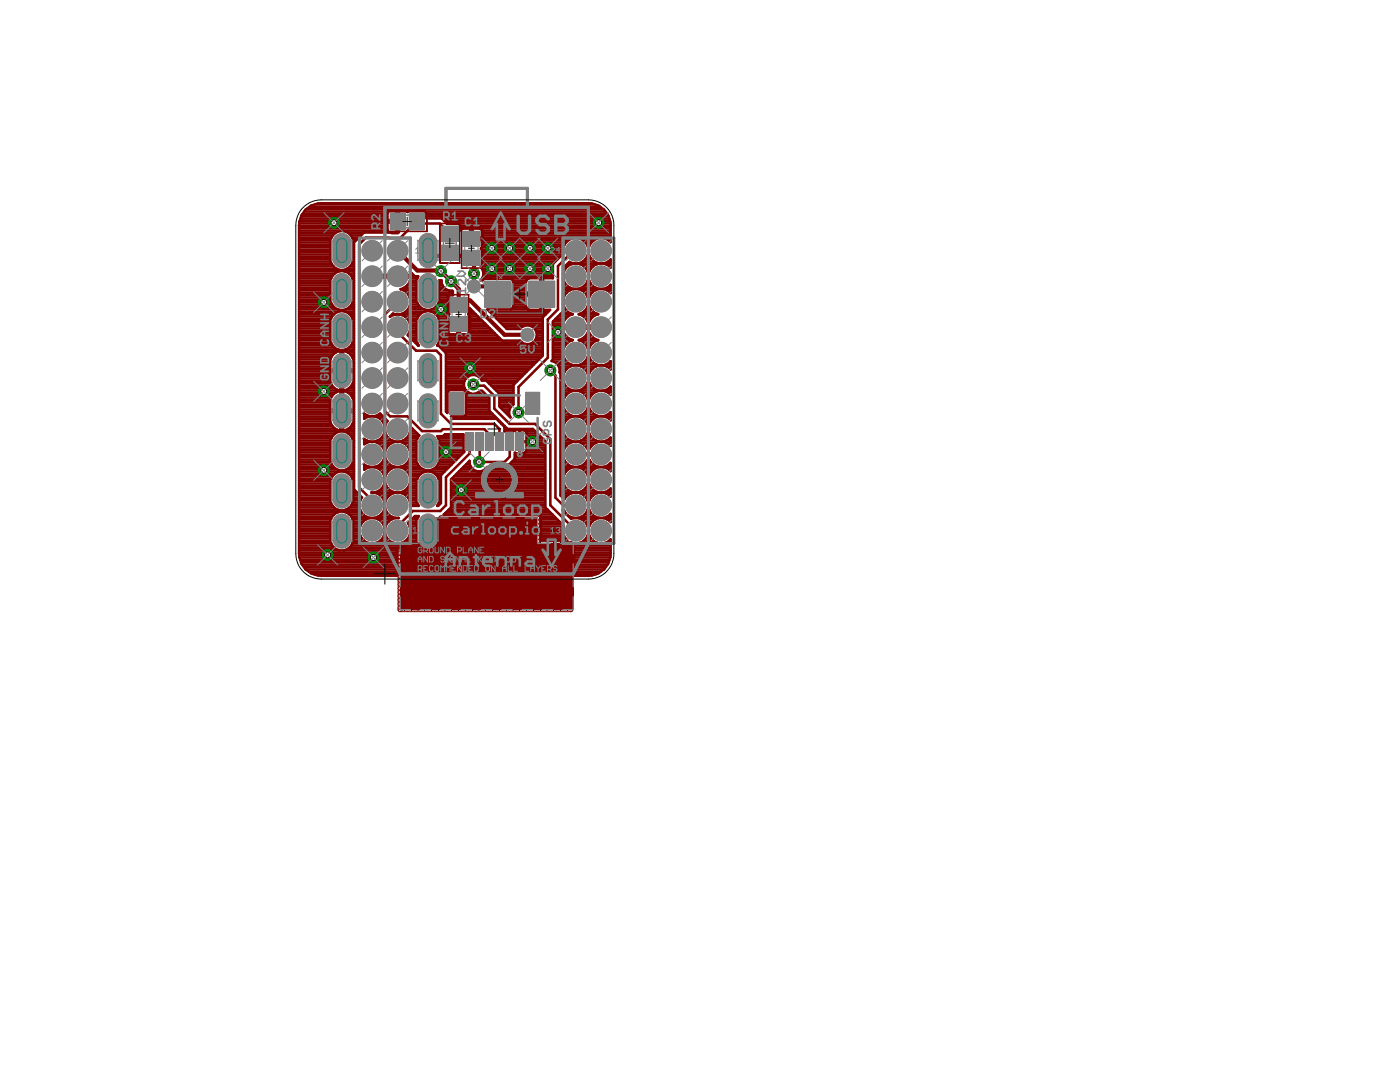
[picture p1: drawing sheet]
<svg xmlns="http://www.w3.org/2000/svg" width="279mm" height="216mm" viewBox="0 0 279 216" stroke-linecap="round" stroke-linejoin="round" font-family="sans-serif">
<g fill="#800000" stroke="#800000" stroke-width=".2">
<path d="M92.6 50.1h3v2.6h-3z"/>
<path d="M92.6 46.4h3v2.5h-3z"/>
<path d="M90 59.5h3v2.6h-3z"/>
<path d="M90 63.4h3v2.5h-3z"/>
<path d="M103.1 86.6h1.2v3.1h-1.2z"/>
<path d="M101.1 86.6h1.2v3.1h-1.2z"/>
<path d="M99.1 86.6h1.2v3.1h-1.2z"/>
<path d="M97.1 86.6h1.2v3.1h-1.2z"/>
<path d="M95.1 86.6h1.2v3.1h-1.2z"/>
<path d="M93.1 86.6h1.2v3.1h-1.2z"/>
<path d="M105.1 78.5h2.4v4h-2.4z"/>
<path d="M89.9 78.5h2.4v4h-2.4z"/>
<path d="M88.3 45.3h3v2.6h-3z"/>
<path d="M88.3 49.1h3v2.6h-3z"/>
<path d="M78.1 42.7h2.5v3h-2.5z"/>
<path d="M81.9 42.7h2.6v3h-2.6z"/>
<path d="M105.7 56.3h4.8v4.8h-4.8z"/>
<path d="M96.9 56.3h4.8v4.8h-4.8z"/>
</g>
<g fill="none" stroke="#800000" stroke-width=".51">
<path d="M59.7 46.5h7.2M59.7 55.5h6.4M59.7 58.9h6.2M59.7 47.9h6.3M59.7 45.5h17.6M59.7 54.1h11M59.7 59.8h6.2M59.7 59.4h6.2M59.7 58.4h6.2M59.7 57.9h6.2M59.7 57.4h6.2M59.7 57h6.2"/>
<path d="M59.7 56.5h6.2M59.7 56h6.2M59.7 55.1h6.6M59.7 54.6h7.1M59.7 53.6h7.5M59.7 53.1h6.9M59.7 52.7h6.5M59.7 52.2h6.3M59.7 51.7h6.2M59.7 51.2h6.2M59.7 50.8h6.2M59.7 50.3h6.2"/>
<path d="M59.7 49.8h6.2M59.7 49.3h6.2M59.7 48.9h6.2M59.7 48.4h6.2M59.7 47.4h6.4M59.7 47h6.7M59.7 46h17.7M59.7 45.1h17.6M59.7 44.6h17.6M59.8 44.1h19.3M60 43.6h17.3M60.1 43.2h17.2"/>
<path d="M60.4 42.7h16.9M60.7 42.2h16.8M61.2 41.7h59.2M61.8 41.3h58M62.9 40.8h55.8M65.9 47.9v4.1a2.32 2.32 0 0 0 2.3 1.9 2.32 2.32 0 0 0 2.3-1.9v-4.1M65.9 47.9a2.32 2.32 0 0 1 2.3-1.8 2.32 2.32 0 0 1 2.3 1.8M67.8 54.1l-.9 .3-.6 .7-.4 .8v4.1a2.33 2.33 0 0 0 2.3 1.9 2.33 2.33 0 0 0 2.3-1.9v-4.1l-.4-.8-.6-.7-.8-.3M69.2 53.6h1.5M69.5 46.5h3M69.6 54.6h1.1M69.8 53.1h.9"/>
<path d="M70 47h2.1M70.1 55.1h.6M70.2 52.7h.5M70.3 47.4h1.3M70.3 55.5h.4M70.4 52.2h.3M70.5 58.9h.2M70.5 47.9h.6M70.5 59.8h.2M70.5 59.4h.2M70.5 58.4h.2M70.5 57.9h.2"/>
<path d="M70.5 57.4h.2M70.5 57h.2M70.5 56.5h.2M70.5 56h.2M70.5 51.7h.2M70.5 51.2h.2M70.5 50.8h.2M70.5 50.3h.2M70.5 49.8h.2M70.5 49.3h.2M70.5 48.9h.2M70.5 48.4h.2"/>
<path d="M74.5 54.9h4.6v.5h-4.6zM74.5 55.1h4.6M77.6 47.4h-4.6l-1.3 1.4v48.5l2.3 2.2v.9l.3 .4M79.1 45.5h.5M79.1 43.6h.5M79.1 46h.5M79.1 45.1h.5M79.1 44.6h.5M79.1 43.2h.5M79.1 42.7h.5M79.1 42.2h.5M79.6 55.1h3.1"/>
<path d="M80.5 57.9h2.6M80.6 57.4h2.5M81.1 58.4h2M81.2 57h1.9M81.2 42.2h.2M81.6 58.9h1.5M81.6 56.5h1.5M81.7 59.4h1.4M81.8 56h1.3M81.9 59.8h1.2M81.9 54.6h.3M82 55.5h1.3"/>
<path d="M82.9 43.9l-1 1.1v.5l-2 2h-2.1M83.5 44.6h4.2l2.1 2M84.9 42.2h35.9M85.1 43.2h36.4M85.1 42.7h36.1M87.7 58.9h2.7v-.8l-.2-.1a1.84 1.84 0 0 1-2.1-2h-.4v4a2.31 2.31 0 0 1-2.3 1.9 2.31 2.31 0 0 1-2.3-1.9v-4.1l.4-.8h-.7l-1-.9 .2 .7h-2.4v.5h2.4a2.65 2.65 0 0 1-2.1 2.3 2.57 2.57 0 0 1 2 2.6 2.57 2.57 0 0 1-2 2.4M87.7 59.8h1.7M87.7 59.4h1.7M87.7 58.4h2.7M87.7 57.9h1.7M87.7 57.4h1M87.7 57h.6"/>
<path d="M87.7 56.5h.4M87.7 56h.4M88.2 43.6l1 1.1h2.3l.4 .3M88.7 44.1h33.1M89.2 44.6h32.6M89.8 58.9l-.4 .4v3.1l.2 .3M91.9 45.5h30M91.9 45v1l.6-.4M91.9 45.1h30M93.8 46.5h.5M93.8 45.6v1.8h2.6l-.1-1.4-.2-.3-.4-.1M93.8 47h.5"/>
<path d="M93.8 46h.5M94.3 45.6v2.3h19.1M94.3 47.4h27.6M96.1 53.1h14.2M96.2 53.6h14.1M96.2 49.8h16.2M96.2 55.5h9.4M96.2 49.3h16.2M96.2 52.7h14.1M96.2 52.2h14.6M96.2 51.7h15.1M96.2 51.2h15.6"/>
<path d="M96.2 50.8h16M96.2 50.3h16.2M96.3 46h25.6M96.4 46.5h25.5M96.4 47.9v1.1l-.4 .6 .2 .3v3.1l-.3 .3a1.77 1.77 0 0 1 .1 2.6l.3 .1 .3-.4h5.4l.4 .4M96.4 48.9h16.2M96.4 48.4h16.6M96.4 47h25.5M96.4 54.1h13.9M96.4 55.1h13.9M96.5 54.6h13.8M102.4 58.9h5.5"/>
<path d="M102.4 56v5.3l-.4 .4h-4.7l3.9 3.9h2.6a1.9 1.9 0 0 1 2.9-.1 1.9 1.9 0 0 1-.4 2.9M102.4 59.8h2.6M102.4 59.4h2.6M102.4 58.4h2.6M102.4 57.9h2.6M102.4 57.4h2.6M102.4 57h2.6M102.4 56.5h2.6M102.4 56h2.6M107.9 55.5v6.3h-2.5l-.3-.2-.1-.4v-2.3h3.4v2.9h1.4l-1.5 1.5v7.7l-5.8 5.8v3.9l-.6 .5M107.9 59.8h.5M107.9 59.4h.5"/>
<path d="M107.9 58.4h.5M107.9 57.9h.5M107.9 57.4h.5M107.9 57h.5M107.9 56.5h.5M107.9 56h.5M110.3 52.7v2.8l-4.9 .1-.4 .6v2.2h3.4v-2.9M112.4 55.6l.4 1 .7 .7 .9 .4M112.4 55.5h.1M112.4 58.9h.3M112.4 54.1h.2M112.4 59.8h.1"/>
<path d="M112.4 59.4h.1M112.4 58.4h.7M112.4 57.9h1.4M112.4 57.4h1.5M112.4 57h.8M112.4 56.5h.3M112.4 56h.1M112.4 55.1h.1M112.4 54.6h.1M112.4 53.6h.4M112.7 53.1h.6M113.2 52.7h1"/>
<path d="M113.5 47.9l.9-.4h1l.9 .4M113.5 47.9a2.53 2.53 0 0 0-1.1 2.7l-2.1 2.1M114.4 52.6h1M114.4 57.7l-.9 .3-.7 .8-.4 .9M114.4 57.7h1M114.4 52.6l-.8-.3-1.2 1.2v8.6l-2.1 2.1v7.6l-.2 .2a1.9 1.9 0 0 1 1.6 2.3l.2 .2v24.4l.7 .8 .9-1 .9-.4M114.4 52.6l-.9 .4-.7 .7-.4 .9M114.9 50h-.5l-3 3.1v8.6l-2.1 2.1v7.6l-5.8 5.8v5.1M115.4 52.6l.9 .4 .8 .7 .3 .9M115.4 57.7l.9 .3 .8 .8 .3 .9M115.6 52.7h3.7M116 57.4h2.9"/>
<path d="M116 57.9h2.9M116.3 52.2l-.9 .4M116.3 47.9l.8 .7 .3 .9M116.3 52.2h2.3M116.4 47.9h2.1M116.5 53.1h1.9M116.6 57h1.6M116.7 58.4h1.5M116.8 51.7h1.3M116.8 48.4h1.2M117 53.6h.9M117.1 58.9h.7"/>
<path d="M117.1 56.5h.7M117.2 51.2h.5M117.2 48.9h.5M117.2 54.1h.4M117.3 56h.3M117.3 59.4h.3M117.3 50.8h.2M117.4 49.3h.1M117.4 49.5a2.55 2.55 0 0 1 1.9-2 2.55 2.55 0 0 1 2.6 .8v-3.3a4.4 4.4 0 0 0-4.5-4.4h-53.3a4.4 4.4 0 0 0-4.4 4.4v65.5a4.4 4.4 0 0 0 4.4 4.4h15.1v-5.2l.4-.4M117.4 49.5v1M117.4 54.6v1M117.4 59.7v1"/>
<path d="M117.4 50.5l.4 1 .8 .7M117.4 55.6l-.3 1-.8 .7-.9 .4M117.4 55.6l.4 1 .8 .7 .9 .4M117.4 50.5l-.3 1-.8 .7M117.4 55.5h.1M117.4 59.8h.1M117.4 55.1h.1M117.4 54.6h.1M117.4 50.3h.1M117.4 49.8h.1M118.6 52.2l.9 .4M119.5 52.6h1"/>
<path d="M119.5 52.6l-.9 .4-.8 .7-.4 .9M119.5 57.7h1M119.5 57.7l-.9 .3-.8 .8-.4 .9M120.5 57.7l.9-.4 .5-.5v1.7l-.5-.5zM120.7 52.7h1.2M121 57.4h.9M121.1 57.9h.8M121.4 52.2l.5-.4v1.6l-.5-.4-.9-.4M121.4 52.2l-.9 .4M121.4 52.2h.5M121.5 47.9h.4M121.6 43.6h-36.5v-1.2l-.4-.4h-3.1l-.3 .3-.5-.3h-1.2v1.9h-2.3v-1.5l.7-.4h1.1v4.5h-1h1.3l.2-.2v-1.9h-2.3v1.4l.4 .6h-5.1l-1.9 1.9v49.4l1.5 1.6-.5 1"/>
<path d="M121.6 53.1h.3M121.7 57h.2M121.8 58.4h.1M59.7 65.5h6.2M59.7 79.8h6.2M59.7 79.3h6.4M59.7 78.9h6.7M59.7 78.4h7.2M59.7 77.9h8M59.7 77.4h7M59.7 77h6.6M59.7 76.5h6.3"/>
<path d="M59.7 76h6.2M59.7 75.5h6.1M59.7 75.1h6.1M59.7 74.6h6.1M59.7 74.1h8.3M59.7 73.6h6.1M59.7 73.2h6.1M59.7 72.7h6.1M59.7 72.2h6.1M59.7 71.7h6.2M59.7 71.2h6.4M59.7 70.8h6.8"/>
<path d="M59.7 70.3h7.4M59.7 69.8h8M59.7 69.3h7.1M59.7 68.9h6.6M59.7 68.4h6.4M59.7 67.9h6.2M59.7 67.4h6.2M59.7 67h6.2M59.7 66.5h6.2M59.7 66h6.2M59.7 65h6.2M59.7 64.6h6.2"/>
<path d="M59.7 64.1h6.2M59.7 63.6h6.4M59.7 63.1h6.6M59.7 62.7h7M59.7 62.2h7.8M59.7 61.7h7.7M59.7 61.3h7M59.7 60.8h6.6M59.7 60.3h6.3M65.8 72.2a2.36 2.36 0 0 1 2.2-2.2v7.9M65.8 72.2v1.5h4.8v-1.5M66 76.5l-.2-.7v-1.6h4.8v1.6l-.2 .7"/>
<path d="M66 76.5l.4 .6 .6 .5 1 .3M66.3 68.9l-.4-.9v-4.1a2.32 2.32 0 0 1 2.3-1.8 2.32 2.32 0 0 1 2.3 1.8v4.1l-.4 .9M66.3 68.9a2.33 2.33 0 0 0 3.8 0M68 79.8h.5M68 79.3h.5M68 78.9h.5M68 78.4h.5M68 77.9h.5M68 77.4h.5M68 77h.5M68 76.5h.5M68 76h.5"/>
<path d="M68 75.5h.5M68 75.1h.5M68 74.6h.5M68 73.6h.5M68 73.2h.5M68 72.7h.5M68 72.2h.5M68 71.7h.5M68 71.2h.5M68 70.8h.5M68 70.3h.5M68.5 74.1h2.2"/>
<path d="M68.7 77.9h2M68.7 69.8h2M68.9 62.2h1.8M69 61.7h1.7M69.4 70.3h1.3M69.5 78.4h1.2M69.7 69.3h1M69.7 77.4h1M69.7 62.7h1M69.8 61.3h.9M70 70.8h.7M70.1 78.9h.6"/>
<path d="M70.1 77h.6M70.1 68.9h.6M70.2 63.1h.5M70.2 60.8h.5M70.3 71.2h.4M70.3 68.4h.4M70.4 79.3h.3M70.4 63.6h.3M70.4 60.3h.3M70.4 76.5l-.6 .9-.7 .4-.6 .1M70.4 76.5h.3M70.5 65.5h.2"/>
<path d="M70.5 71.7h.2M70.5 67.9h.2M70.5 67.4h.2M70.5 67h.2M70.5 66.5h.2M70.5 66h.2M70.5 65h.2M70.5 64.6h.2M70.5 64.1h.2M70.5 79.8h.2M70.5 76h.2M70.6 72.2a2.41 2.41 0 0 0-2.1-2.2v7.9"/>
<path d="M70.6 75.5h.1M70.6 75.1h.1M70.6 74.6h.1M70.6 73.6h.1M70.6 73.2h.1M70.6 72.7h.1M70.6 72.2h.1M77.8 63.1h.1M78.3 62.7h.4M78.8 62.7h1.1M78.8 62.7l-1 .5M78.8 62.7l-.4-.1-.6 .6"/>
<path d="M79.4 60.2l-2.6 2.5v19.3l1.1 1.1h3.4l2.9 2.9h3.8l.4-.4h8.3l1 1.1v1.4M79.4 65.3v1l3.6 3.7h4.1l.9 .9v11.6l2 2.1h8.7l1 1v2.5M79.9 62.7a2.56 2.56 0 0 1 1.5 4.2l2.2 2.1-.1-.1M80 62.7h3.9M80.8 63.1h2.7M80.9 62.2h3.8M81.3 63.6h2M81.4 61.7h3.2M81.4 67h1.7M81.6 66.5h1.5M81.6 64.1h1.5M81.7 61.3h2.2"/>
<path d="M81.8 66h1.3M81.8 64.6h1.3M81.9 60.8h1.5M81.9 65.5h1.2M81.9 65h1.2M81.9 60.3h1.3M81.9 67.4h1.2M82.4 67.9h.7M82.9 68.4h.4M83.4 68.9h.1M83.5 68.9l-.4-.9v-4.1a2.31 2.31 0 0 1 2.3-1.8 2.31 2.31 0 0 1 2.3 1.8v4.1l-.4 .9M86.1 62.2h3.3"/>
<path d="M86.2 61.7h3.2M86.9 62.7h2.7M87 61.3h2.4M87.3 68.9l-.1 .1h.3l1.5 1.4v11.7l.3 .3v-4.2l.4-.4h2.9l.4 .4v4.6l-.4 .3M87.3 68.9h21M87.4 63.1h1.9M87.4 60.8h2M87.5 68.4h16.7M87.6 63.6h1.7M87.6 60.3h1.8M87.7 65.5h1.6M87.7 67.9h12.4"/>
<path d="M87.7 67.4h12M87.7 67h11.5M87.7 66.5h1.8M87.7 66h1.6M87.7 65h1.6M87.7 64.6h3.6M87.7 64.1h1.6M87.9 69.3h20.4M88.4 69.8h19.9M88.9 70.3h19.4M89 79.8h.3M89 79.3h.3"/>
<path d="M89 78.9h.3M89 78.4h.3M89 77.9h.6M89 77.4h3.7M89 77h3.6M89 76.5h3.6M89 76h3.7M89 75.5h4M89 75.1h4.6M89 74.6h15.7M89 74.1h16.2M89 73.6h16.6"/>
<path d="M89 73.2h17.1M89 72.7h17.6M89 72.2h18.1M89 71.7h18.5M89 71.2h19M89 70.8h19.3M89.6 62.7l-.3 .3v1.4h2v2.3h-1.4l-.3-.2-.3-.5v-1.1h4.5v1.1l-.5 .7h-1.5v-2.3h2v-1.2l-.4-.5M91.3 65.5h.5M91.3 66.5h.5M91.3 66h.5M91.3 65h.5M91.8 64.6h5"/>
<path d="M92.7 77.9h.3M93 79.8h4.6M93 79.3h4.6M93 78.9h4.1M93 78.4h.6M93.4 62.7l.3-.3v-.9l6.5 6.5h3.6l.4 .4M93.4 62.7h1.5M93.6 66.5h5.1M93.7 62.2h.7M93.7 61.7h.3M93.8 63.1h1.6M93.8 65.5h4"/>
<path d="M93.8 66h4.4M93.8 65h3.5M93.8 64.1h2.5M93.8 63.6h2.1M94.5 76.7l.1 .3h2l2.1 2v2.5l3 3.1h5.1l3 3v13.2l5.1 5.1M95.3 78.4h1.3M95.4 75.1h8.8M95.9 75.5h7.8M97.1 76h6.2M97.6 76.5h5.2M97.7 62.2h11.7M98.1 77h4.4"/>
<path d="M98.2 62.7h10.8M98.5 77.4h4M98.7 63.1h9.8M99 77.9h3.5M99.2 63.6h9.1M99.5 78.4h3M99.6 64.1h8.7M99.7 79.8h2.8M99.7 79.3h2.8M99.7 78.9h2.8M100.1 64.6h8.2M100.6 65h4"/>
<path d="M101.1 65.5h2.8M102 61.7h3.3M102.4 61.3h2.6M102.4 60.8h2.6M102.4 60.3h2.6M104.2 68.4l.7 .3h.7l.7-.3M105.9 65h2.4M106.3 68.4h2M106.6 65.5h1.7M106.8 67.9h1.5M107 66h1.3M107 67.4h1.3"/>
<path d="M107.1 67h1.2M107.1 66.5h1.2M107.9 61.7h.5M107.9 61.3h.5M107.9 60.8h.5M107.9 60.3h.5M109.8 73.9l1 1v24.4l1.6 1.5h2.5M110.3 71.7h2.4M110.3 71.2h2.2M110.3 70.8h2.1M110.3 70.3h2.1M110.3 69.8h2.1"/>
<path d="M110.3 69.3h2.3M110.3 68.9h2.5M110.3 68.4h3M110.3 67.9h3.9M110.3 67.4h3.1M110.3 67h2.6M110.3 66.5h2.3M110.3 66h2.1M110.3 65h4.4M110.3 64.6h2.1M110.4 64.1h2.1M110.6 72.2h2.6"/>
<path d="M110.9 63.6h1.9M111.2 72.7h2.7M111.4 63.1h1.9M111.5 73.2h2.3M111.7 74.1h1M111.7 73.6h1.4M111.8 62.7h2.4M111.9 79.8h.5M111.9 79.3h.7M111.9 78.9h1.1M111.9 78.4h1.5M111.9 77.9h2.3"/>
<path d="M111.9 77.4h1.4M111.9 77h.9M111.9 76.5h.7M111.9 76h.5M111.9 75.5h.5M111.9 75.1h.5M111.9 74.6h.6M112.3 65.5a2.65 2.65 0 0 0 2 2.4 2.58 2.58 0 0 0-2 2.5 2.58 2.58 0 0 0 2.1 2.5M112.3 62.2h1M112.4 60.7l.4 .9 .7 .8 .8 .3a2.65 2.65 0 0 0-2 2.3h2.4v.5h-4.4M112.4 61.7h.4M112.4 61.3h.2"/>
<path d="M112.4 60.8h.1M112.4 60.3h.1M113.5 78.4a2.58 2.58 0 0 0 0 4.3M114.4 72.9a2.59 2.59 0 0 0-2.1 2.5 2.59 2.59 0 0 0 2.1 2.6M114.4 72.9h1M114.4 78h1M114.4 78l-.9 .4M115.2 65h4.5v.5h-4.5zM115.2 65h4.5M115.4 72.9l.9 .4 .8 .7 .3 .9M115.4 78l.9 .4M115.5 67.9a2.59 2.59 0 0 0 1.9-1.9 2.66 2.66 0 0 0 2 1.9l-.8 .3-.8 .7-.4 .9-.3-.9-.8-.7z"/>
<path d="M115.6 77.9h3.7M115.6 62.7h3.7M115.6 67.9h3.7M116 72.7h2.9M116 73.2h2.9M116.3 78.4l.8 .7 .3 .9M116.4 78.4h2.1M116.4 67.4h2.1M116.5 63.1h1.9M116.5 77.4h1.9M116.5 62.2h1.9M116.5 68.4h1.9"/>
<path d="M116.6 72.2h1.6M116.7 73.6h1.5M116.8 78.9h1.2M116.9 67h1M117 77h.9M117 63.6h.9M117 61.7h.9M117 68.9h.9M117.1 74.1h.7M117.1 71.7h.7M117.2 79.3h.5M117.2 76.5h.5"/>
<path d="M117.2 69.3h.4M117.2 61.3h.5M117.3 66.5h.3M117.3 64.1h.3M117.3 71.2h.3M117.3 74.6h.3M117.4 79.8h.1M117.4 76h.1M117.4 60.8h.1M117.4 70.9l-.3 .9-.8 .7-.9 .4M117.4 69.8v1.1M117.4 74.9v1"/>
<path d="M117.4 60.7l.4 .9 .8 .8 .8 .3a2.68 2.68 0 0 0-2 1.8 2.61 2.61 0 0 0-1.9-1.8l.8-.3 .8-.8zM117.4 70.9l.4 .9 .8 .7 .9 .4M117.4 75.9l.4 1 .8 .7 .9 .4M117.4 75.9l-.3 1-.8 .7-.9 .4M117.4 75.5h.1M117.4 75.1h.1M117.4 70.8h.1M117.4 70.3h.1M117.4 69.8h.1M117.4 60.3h.1M119.5 72.9h1M119.5 72.9l-.9 .4-.8 .7-.4 .9"/>
<path d="M119.5 78h1M119.5 78l-.9 .4-.8 .7-.4 .9M120.5 72.9l.9-.4 .5-.4v1.6l-.5-.4zM120.5 78l.9-.4 .5-.4v1.6l-.5-.4zM120.6 77.9h1.3M121 72.7h.9M121.1 73.2h.8M121.5 78.4h.4M121.6 77.4h.3M121.7 72.2h.2M121.8 73.6h.1M59.7 83.1h6.1"/>
<path d="M59.7 94.1h11M59.7 81.7h11M59.7 99.8h6.2M59.7 99.3h6.2M59.7 98.8h6.2M59.7 98.4h6.2M59.7 97.9h6.2M59.7 97.4h6.2M59.7 96.9h6.2M59.7 96.5h6.2M59.7 96h6.2M59.7 95.5h6.4"/>
<path d="M59.7 95h6.6M59.7 94.6h7.1M59.7 93.6h7.5M59.7 93.1h6.9M59.7 92.7h6.5M59.7 92.2h6.3M59.7 91.7h6.2M59.7 91.2h6.2M59.7 90.8h6.2M59.7 90.3h6.2M59.7 89.8h6.2M59.7 89.3h6.2"/>
<path d="M59.7 88.9h6.2M59.7 88.4h6.2M59.7 87.9h6.2M59.7 87.4h6.4M59.7 87h6.7M59.7 86.5h7.2M59.7 86h11M59.7 85.5h7.2M59.7 85h6.7M59.7 84.6h6.4M59.7 84.1h6.2M59.7 83.6h6.1"/>
<path d="M59.7 82.7h6.1M59.7 82.2h8.3M59.7 81.2h6.1M59.7 80.8h6.1M59.7 80.3h6.1M65.8 81.7a3.4 3.4 0 0 1 .4-2.6l.8-.8 1-.3v7.9a2.4 2.4 0 0 1-2.1-1.8M65.9 84.1l-.1-1.9h4.8l-.1 1.9M65.9 87.9v4.1a2.32 2.32 0 0 0 2.3 1.9 2.32 2.32 0 0 0 2.3-1.9v-4.1M66.9 86.4a2.3 2.3 0 0 1 3.6 1.5M66.9 86.4l-.6 .7-.4 .8M67.8 94.1l-.9 .3-.6 .7M68 83.1h.5"/>
<path d="M68 85.5h.5M68 85h.5M68 84.6h.5M68 84.1h.5M68 83.6h.5M68 82.7h.5M68 81.2h.5M68 80.8h.5M68 80.3h.5M68.5 82.2h2.2M68.7 94.1l.8 .3 .6 .7 .4 .8v4.1a2.33 2.33 0 0 1-2.3 1.9 2.33 2.33 0 0 1-2.3-1.9v-4.1l.4-.8M69.2 93.6h1.5"/>
<path d="M69.5 86.5h1.2M69.6 85.5h1.1M69.6 94.6h1.1M69.8 93.1h.9M70 87h.7M70.1 85h.6M70.1 95h.6M70.2 92.7h.5M70.3 87.4h.4M70.3 95.5h.4M70.4 84.6h.3M70.4 92.2h.3"/>
<path d="M70.5 99.8h1.4M70.5 99.3h1.7M70.5 98.8h1.3M70.5 98.4h.9M70.5 97.9h.4M70.5 97.4h.2M70.5 96.9h.2M70.5 96.5h.2M70.5 96h.2M70.5 91.7h.2M70.5 91.2h.2M70.5 90.8h.2"/>
<path d="M70.5 90.3h.2M70.5 89.8h.2M70.5 89.3h.2M70.5 88.9h.2M70.5 88.4h.2M70.5 87.9h.2M70.5 84.1h.2M70.6 83.1h.1M70.6 81.7a3.5 3.5 0 0 0-.4-2.6l-.8-.8-.9-.3v7.9a2.34 2.34 0 0 0 2-1.8M70.6 83.6h.1M70.6 82.7h.1M70.6 81.2h.1"/>
<path d="M70.6 80.8h.1M70.6 80.3h.1M72.7 83.1h.8M72.7 92.7l1.1 .5-1.1 .5zM72.7 87.6l1.1 .5-1.1 .5zM72.7 93.6h.1M72.7 93.1h.9M72.7 88.4h.5M72.7 87.9h.5M72.7 82.7h.2M72.8 82.7l-.1-.2v1.1l1.1-.5M72.8 82.7l1 .4"/>
<path d="M73.8 83.1h1M73.8 88.1h1M73.8 93.2h1M74.1 98.3h.7M74.1 98.3h.1M74.8 98.3l.9 .4 .7 .7 .4 .9M74.8 93.2l.9 .4M74.8 88.1l.9 .4 .7 .7 .4 1M74.8 83.1l.9 .3 .7 .8 .4 .9M74.8 83.1l1.1-.6 1.4 1.5-.5 1.1M74.9 93.1h3.8M75 83.1h1.5"/>
<path d="M75 98.4h3.6M75.3 87.9h3M75.4 88.4h2.8M75.7 97.9h2.2M75.7 82.7h.3M75.7 93.6l.7 .7 .4 .9M75.7 93.6h2.2M75.9 92.7h1.9M75.9 98.8h1.8M75.9 83.6h1.1M76 87.4h1.6M76.1 88.9h1.5"/>
<path d="M76.2 97.4h1.2M76.2 94.1h1.2M76.3 92.2h1M76.4 99.3h.9M76.4 84.1h.9M76.5 87h.7M76.5 89.3h.7M76.5 96.9h.6M76.5 94.6h.6M76.6 91.7h.4M76.6 99.8h.4M76.6 84.6h.4"/>
<path d="M76.6 86.5h.4M76.7 89.8h.3M76.7 96.5h.2M76.7 95h.2M76.8 91.2h.1M76.8 85h.1M76.8 85.1v1M76.8 90.2v1M76.8 95.2v1M76.8 96.2l-.4 1-.7 .7-.9 .4M76.8 91.2l-.4 .9-.7 .7-.9 .4M76.8 86.1l-.4 .9-.7 .7-.9 .4"/>
<path d="M76.8 86.1l.4 .9 .7 .7 .9 .4M76.8 91.2l.4 .9 .7 .7 .9 .4M76.8 96.2l.4 1 .7 .7M76.8 96h.1M76.8 95.5h.1M76.8 90.8h.1M76.8 90.3h.1M76.8 86h.1M76.8 85.5h.1M77.9 97.9l.9 .4M78.8 88.1h1.1M78.8 93.2h1.1"/>
<path d="M78.8 98.3h1.1M78.8 98.3l-.9 .4-.7 .7-.4 .9M78.8 88.1l-.9 .4-.7 .7-.4 1M78.8 93.2l-.9 .4-.7 .7-.4 .9M79.9 88.1a2.58 2.58 0 0 1 2 2.6 2.58 2.58 0 0 1-2 2.5M79.9 93.2a2.6 2.6 0 0 1 2 2 2.6 2.6 0 0 1-1.1 2.7M79.9 98.3l.9 .4 .7 .7 .4 .9M80 93.1h3.8M80.1 98.4h3M80.4 87.9h2.7M80.5 88.4h2.6M80.8 97.9h2.3"/>
<path d="M80.8 97.9l-.9 .4M80.8 93.6h3.6M80.9 92.7h2.5M81 98.8h2.1M81.1 87.4h2.2M81.1 88.9h2M81.3 97.4h1.8M81.3 94.1h7.4M81.4 92.2h1.8M81.4 99.3h1.7M81.5 87h2.1M81.6 89.3h1.5"/>
<path d="M81.6 96.9h1.5M81.6 94.6h2.4M81.7 91.7h1.4M81.7 99.8h1.4M81.7 86.5h1.5M81.7 89.8h1.4M81.8 96.5h1.3M81.8 95h1.7M81.9 91.2h1.2M81.9 96h1.2M81.9 95.5h1.4M81.9 90.8h1.2"/>
<path d="M81.9 90.3h1.2M81.9 86h.9M81.9 85.5h.4M83.1 87.9l.6-1-1.8-1.8a2.57 2.57 0 0 1-2 3M83.1 87.9v4.1a2.31 2.31 0 0 0 2.3 1.9 2.31 2.31 0 0 0 2.3-1.9v-4.1M85 94.1l-.9 .3-.6 .7-.4 .8v4.1l.5 .9-1.7 .1v-.7M85.9 94.1l.8 .3 .6 .7M86.4 93.6h2.8M86.8 94.6h1.4M87.1 93.1h2.6M87.3 95h.7M87.4 92.7h2.7"/>
<path d="M87.5 87.4h5M87.5 95.5h.5M87.6 92.2h3M87.7 87.9l-.4-.9h1.1l.4-.3h3.7v3.3l.2 .1-4.7 4.7v5.6l-.6 .5h-.2l.5-.9v-4.1l-.4-.8M87.7 99.8h.3M87.7 99.3h.3M87.7 98.8h.3M87.7 98.4h.3M87.7 97.9h.3M87.7 97.4h.3M87.7 96.9h.3M87.7 96.5h.3"/>
<path d="M87.7 96h.3M87.7 91.7h3.4M87.7 91.2h3.9M87.7 90.8h4.3M87.7 90.3h4.8M87.7 89.8h4.8M87.7 89.3h4.8M87.7 88.9h4.8M87.7 88.4h4.8M87.7 87.9h4.8M88.5 87h4M89 81.7h.3"/>
<path d="M89 81.2h.3M89 80.8h.3M89 80.3h.3M89.1 82.2h.2M90 99.8h18.8M90 99.3h18.8M90 98.8h18.8M90 98.4h18.8M90 97.9h18.8M90 97.4h18.8M90 96.9h18.8M90 96.5h18.8"/>
<path d="M90 96h18.8M90.1 95.5h18.7M90.6 95h18.2M91.1 94.6h17.7M91.6 94.1h17.2M92.1 93.6h2.3M92.5 93.1h1.5M93 81.7h4.6M93 82.7h5.4M93 82.2h4.9M93 81.2h4.6M93 80.8h4.6"/>
<path d="M93 80.3h4.6M93 92.7h.8M93.5 92.2h.2M93.7 88.1v2.4l-4.7 4.7v5.6l-1.1 1.2h-5.5l-3 2.9v1M95.7 88.1v4l-.1 .1h5.1l1-1.1v-3M96.8 93.6h12M98.8 83.1h-8.8l.4 .5h8.7l1.6 1.6v.8M99.1 83.6h.2M99.6 84.1h.2M99.7 80.8h2.7M99.7 80.3h2.8M99.8 81.2h2.1"/>
<path d="M100.1 84.6h.2M100.3 81.7h1.4M100.6 85h.1M100.7 86h2M100.7 86h.1M100.7 85.5h.5M100.8 82.2h.8M101.2 93.1h7.6M101.2 82.7h.4M101.6 82.7l.3 .6-2.2-2.2v-2.5l-2.7-2.7h-.8a1.89 1.89 0 0 0-2.8-.8 1.89 1.89 0 0 0-.4 2.8 1.89 1.89 0 0 0 2.8 .1h.4l1.4 1.4v2.6l3.7 3.6h5.1l2.4 2.4v13.2M101.6 92.7h7.2M101.7 92.6h.1"/>
<path d="M101.7 83.1h.1M101.9 81.2l-.3 .7v.8M102.1 92.2h6.7M102.6 91.7h6.2M102.7 86l.3-.2h.7v2.3h1.4v-1.6M102.7 91.2h6.1M102.7 90.8h6.1M103.7 90.3h.1M103.7 89.8h.1M103.7 89.3h.1M103.7 88.9h.1M103.7 88.4h.1"/>
<path d="M103.7 87.9h.1M103.7 87.4h.1M103.7 87h.1M103.7 86.5h.1M103.7 86h.1M104.8 90.3h4M104.8 86h2M105.1 86.5l-.2-.4a1.13 1.13 0 0 0-1.1-.3v4.6a1.13 1.13 0 0 0 1.1-.3l.2-.3v-1.6h-1.4v2.2l-1-.1v1.3l-1.6 1.6h-3.9a1.88 1.88 0 0 1-2.2 .8 1.88 1.88 0 0 1-1.3-2.1l-3.7 3.8v5.5M105.1 89.8h3.7M105.1 89.3h3.7M105.1 88.9h3.7M105.1 88.4h3.7"/>
<path d="M105.1 87.9h3.6M105.1 87.4h3.1M105.1 87h2.6M105.1 86.5h2.2M111.9 83.1h2.3M111.9 94.1h1.1M111.9 81.7h.7M111.9 98.8h1.4M111.9 98.4h2.3M111.9 97.9h1.6M111.9 97.4h1.1M111.9 96.9h.7"/>
<path d="M111.9 96.5h.6M111.9 96h.5M111.9 95.5h.5M111.9 95h.5M111.9 94.6h.7M111.9 93.6h1.5M111.9 93.1h2.3M111.9 92.7h1.4M111.9 92.2h.9M111.9 91.7h.7M111.9 91.2h.5M111.9 90.8h.5"/>
<path d="M111.9 90.3h.5M111.9 89.8h.6M111.9 89.3h.8M111.9 88.9h1.2M111.9 88.4h1.9M111.9 87.9h2M111.9 87.4h1.3M111.9 87h.8M111.9 86.5h.6M111.9 86h.5M111.9 85.5h.5M111.9 85h.5"/>
<path d="M111.9 84.6h.7M111.9 84.1h.9M111.9 83.6h1.4M111.9 82.7h1.6M111.9 82.2h1.1M111.9 81.2h.6M111.9 80.8h.5M111.9 80.3h.5M112.3 99.3h.5M112.4 85.1a2.58 2.58 0 0 0 2 3M113.5 93.6a2.58 2.58 0 0 0 0 4.3M113.5 82.7l.9 .4"/>
<path d="M113.5 97.9l.9 .4M114.4 88.1a2.58 2.58 0 0 0-2.1 2.6 2.58 2.58 0 0 0 2.1 2.5M114.4 83.1l-.9 .3-.7 .8-.4 .9M114.4 83.1h1M114.4 88.1h1M114.4 93.2h1M114.4 98.3h1M114.4 93.2l-.9 .4M115.4 93.2l.9-.4 .9-1h.5l.9 1 .9 .4M115.4 83.1l.9 .3 .8 .8 .3 .9M115.4 88.1l.9 .4 .9 1h.5l.9-1 .9-.4M115.4 98.3l.9 .4 .8 .7 .3 .9"/>
<path d="M115.4 93.2l.9 .4M115.6 93.1h3.7M115.6 83.1h3.7M115.6 98.4h3.7M116 87.9h2.9M116 88.4h2.9M116.3 82.7l-.9 .4M116.3 93.6l.8 .7 .3 .9M116.3 97.9l-.9 .4M116.3 97.9h2.3M116.3 82.7h2.3M116.4 93.6h2.1"/>
<path d="M116.5 92.7h1.9M116.5 98.8h1.9M116.5 83.6h1.9M116.6 87.4h1.6M116.7 88.9h1.5M116.8 97.4h1.3M116.8 82.2h1.3M116.8 94.1h1.2M117 92.2h.9M117 99.3h.9M117 84.1h.9M117.1 89.3h.7"/>
<path d="M117.1 87h.7M117.2 81.7h.5M117.2 96.9h.5M117.2 94.6h.5M117.2 99.8h.4M117.2 84.6h.4M117.3 86.5h.3M117.3 96.5h.2M117.3 81.2h.2M117.4 95h.1M117.4 80v1M117.4 85.1v1"/>
<path d="M117.4 95.2v1M117.4 81l.4 1 .8 .7M117.4 86.1l.4 .9 .8 .7 .9 .4M117.4 96.2l.4 1 .8 .7M117.4 96.2l-.3 1-.8 .7M117.4 81l-.3 1-.8 .7M117.4 86.1l-.3 .9-.8 .7-.9 .4M117.4 96h.1M117.4 95.5h.1M117.4 86h.1M117.4 85.5h.1M117.4 85h.1"/>
<path d="M117.4 80.8h.1M117.4 80.3h.1M118.6 82.7l.9 .4M118.6 97.9l.9 .4M119.5 83.1h1M119.5 83.1l-.9 .3-.8 .8-.4 .9M119.5 88.1h1M119.5 93.2h1M119.5 93.2l-.9 .4-.8 .7-.4 .9M119.5 98.3h1M119.5 98.3l-.9 .4-.8 .7-.4 .9M120.5 88.1l.9-.4 .5-.4v1.7l-.5-.5z"/>
<path d="M120.5 93.2l.9-.4 .5-.4v1.6l-.5-.4zM120.6 93.1h1.3M120.7 83.1h1.2M120.7 98.4h1.2M121 87.9h.9M121.1 88.4h.8M121.4 82.7l.5-.5v1.7l-.5-.5-.9-.3M121.4 97.9l.5-.4v1.6l-.5-.4-.9-.4M121.4 82.7l-.9 .4M121.4 97.9l-.9 .4M121.4 97.9h.5M121.4 82.7h.5"/>
<path d="M121.5 93.6h.4M121.6 92.7h.3M121.6 98.8h.3M121.6 83.6h.3M121.7 87.4h.2M121.8 88.9h.1M59.7 109.3h7.1M59.7 102.7h7M59.7 109.8h8M59.7 110.3h19.5M59.7 108.9h6.6M59.7 108.4h6.4"/>
<path d="M59.7 107.9h6.2M59.7 107.4h6.2M59.7 107h6.2M59.7 106.5h6.2M59.7 106h6.2M59.7 105.5h6.2M59.7 105.1h6.2M59.7 104.6h6.2M59.7 104.1h6.2M59.7 103.6h6.4M59.7 103.1h6.6M59.7 102.2h7.8"/>
<path d="M59.7 101.7h7.7M59.7 101.2h7M59.7 100.8h6.6M59.7 100.3h6.3M59.7 110.8h19.5M59.8 111.2h19.4M59.9 111.7h19.3M60.1 112.2h19.1M60.3 112.7h18.9M60.7 113.1h18.5M61 113.6h18.2M61.7 114.1h17.5"/>
<path d="M62.6 114.6h16.6M66.3 108.9l-.4-.9v-4.1a2.32 2.32 0 0 1 2.3-1.9 2.32 2.32 0 0 1 2.3 1.9v4.1l-.4 .9M66.3 108.9a2.33 2.33 0 0 0 3.8 0M68.7 109.8h10.5M68.9 102.2h3.2M69 101.7h2.9M69.7 102.7h2.8M69.8 101.2h1.9M70.1 108.9h13.4M70.2 103.1h3M70.2 100.8h1.5M70.3 108.4h3.3"/>
<path d="M70.4 103.6h2.8M70.4 100.3h1.4M70.5 107.9h2.2M70.5 107.4h1.7M70.5 107h1.4M70.5 106.5h1.3M70.5 106h1.2M70.5 105.5h1.2M70.5 105.1h1.4M70.5 104.6h1.6M70.5 104.1h2M71.7 100.3a2.58 2.58 0 0 0 2.1 3.1"/>
<path d="M73.8 103.4h1M73.8 103.4a2.59 2.59 0 0 0-1.4 4.3 2.59 2.59 0 0 0 4.4-1.3M74.8 103.4l.9 .3 .7 .8 .4 .9M74.9 108.4h3.8M75.3 103.1h3M75.4 103.6h2.8M75.9 107.9h1.9M76 102.7h1.6M76.1 104.1h1.5M76.3 107.4h1M76.5 102.2h.7M76.5 104.6h.7"/>
<path d="M76.6 107h.4M76.6 101.7h.4M76.7 105.1h.3M76.8 106.5h.1M76.8 100.3h.1M76.8 106.4a2.58 2.58 0 0 0 3.6 1.9 2.58 2.58 0 0 0 1-3.9l1.4-1.4h.8l-.5 .9v4.1l.4 .9M76.8 101.3l-.4 1-.7 .7-.9 .4M76.8 100.3v1M76.8 105.4v1M76.8 101.3l.4 1 .7 .7 .9 .4M76.8 106h.1M76.8 105.5h.1"/>
<path d="M76.8 101.2h.1M76.8 100.8h.1M78.8 103.4h.8M78.8 103.4l-.9 .3-.7 .8-.4 .9M79.6 103.4h.1M80 108.4h3.3M80.9 107.9h2.2M81.4 107.4h1.7M81.6 104.6h1.5M81.7 107h1.4M81.7 104.1h1.4M81.7 105.1h1.4"/>
<path d="M81.9 106.5h1.2M81.9 100.3h1.3M81.9 106h1.2M81.9 105.5h1.2M81.9 100.8h1.5M82.2 103.6h1M82.7 103.1h.8M83.5 108.9l.4 .4h-14.2M87.4 100.8h.2M87.6 100.3h.4M88.9 102.4h.1M89.1 102.2h20.6"/>
<path d="M89.4 101.8h.1M89.6 101.7h19.7M90 101.2l-1.4 1.5h21.6M90 101.2h18.8M90 100.8h18.8M90 100.3h18.8M107.9 107.4h4.9M107.9 107h4.7M107.9 106.5h4.5M107.9 106h4.5M107.9 105.5h4.5M107.9 105.1h4.6"/>
<path d="M107.9 104.6h4.2M107.9 104.1h3.8M107.9 103.6h3.3M107.9 103.1h2.8M108.8 101.2l3.7 3.8a2.36 2.36 0 0 0 .7 2.8h-5.3v-4.7l-.4-.4M112.3 101.8h.3l.2 .5 .7 .7 .9 .4-.4 .1zM112.6 102.2h.1M113.1 102.7h.1M113.6 103.1h.3M114.4 103.4h1M114.6 109.3h7.3M114.6 109.8h7.3"/>
<path d="M114.6 114.6h4.4M114.6 114.1h5.3M114.6 113.6h5.9M114.6 113.1h6.3M114.6 112.7h6.6M114.6 112.2h6.9M114.6 111.7h7M114.6 111.2h7.2M114.6 110.8h7.2M114.6 110.3h7.3M114.6 108.9h7.3M115.4 103.4l.9 .3 .8 .8 .3 .9"/>
<path d="M115.6 108.4h3.7M116 103.1h2.9M116 103.6h2.9M116.5 107.9h1.9M116.6 102.7h1.6M116.7 104.1h1.5M117 107.4h.9M117.1 104.6h.7M117.1 102.2h.7M117.2 107h.5M117.3 101.7h.3M117.3 105.1h.3"/>
<path d="M117.4 106.5h.1M117.4 106.4a2.53 2.53 0 0 1-2.8 2v6.5l3.5-.1 1.3-.4 1.2-.8M117.4 106.4a2.55 2.55 0 0 0 1.9 2 2.55 2.55 0 0 0 2.6-.8l-.1 3.6-.4 1.3-.8 1.1M117.4 100.3v1M117.4 105.4v1M117.4 101.3l-.3 1-.8 .7-.9 .4M117.4 101.3l.4 1 .8 .7 .9 .4M117.4 106h.1M117.4 105.5h.1M117.4 101.2h.1M117.4 100.8h.1M117.4 100.3h.1"/>
<path d="M119.5 103.4h1M119.5 103.4l-.9 .3-.8 .8-.4 .9M120.5 103.4l.9-.4 .5-.5v1.7l-.5-.5zM120.6 108.4h1.3M121 103.1h.9M121.1 103.6h.8M121.6 107.9h.3M121.7 102.7h.2M121.8 104.1h.1"/>
</g>
<path d="M79.4 50l3.9 4h4.6l3.6 3.7v3.1l.9-.9h1.4l6.9 6.9h4.6M83.2 44.2l.3 .4M85.4 50l1.1 1.1h2.5l.8-.7 .6 .7h2.7l.3 .3h1l.2 .2v5.5h3l.5 .6v1h1.2M89.8 46.2v.4M114.9 90.7h5.1" fill="none" stroke="#800000" stroke-width=".83"/>
<path d="M68.2 104.4v3.2" fill="none" stroke="#008000" stroke-width="3.2"/>
<circle cx="68.2" cy="106" r=".99" fill="#fff" stroke="#000" stroke-width=".2"/>
<path d="M68.2 96.4v3.2" fill="none" stroke="#008000" stroke-width="3.2"/>
<circle cx="68.2" cy="98" r=".99" fill="#fff" stroke="#000" stroke-width=".2"/>
<path d="M68.2 88.3v3.3" fill="none" stroke="#008000" stroke-width="3.2"/>
<circle cx="68.2" cy="90" r=".99" fill="#fff" stroke="#000" stroke-width=".2"/>
<path d="M68.2 80.4v3.2" fill="none" stroke="#008000" stroke-width="3.2"/>
<circle cx="68.2" cy="82" r=".99" fill="#fff" stroke="#000" stroke-width=".2"/>
<path d="M68.2 72.4v3.2" fill="none" stroke="#008000" stroke-width="3.2"/>
<circle cx="68.2" cy="74" r=".99" fill="#fff" stroke="#000" stroke-width=".2"/>
<path d="M68.2 64.4v3.2" fill="none" stroke="#008000" stroke-width="3.2"/>
<circle cx="68.2" cy="66" r=".99" fill="#fff" stroke="#000" stroke-width=".2"/>
<path d="M68.2 56.4v3.2" fill="none" stroke="#008000" stroke-width="3.2"/>
<circle cx="68.2" cy="58" r=".99" fill="#fff" stroke="#000" stroke-width=".2"/>
<path d="M68.2 48.4v3.2" fill="none" stroke="#008000" stroke-width="3.2"/>
<circle cx="68.2" cy="50" r=".99" fill="#fff" stroke="#000" stroke-width=".2"/>
<path d="M85.4 104.4v3.2" fill="none" stroke="#008000" stroke-width="3.2"/>
<circle cx="85.4" cy="106" r=".99" fill="#fff" stroke="#000" stroke-width=".2"/>
<path d="M85.4 96.4v3.2" fill="none" stroke="#008000" stroke-width="3.2"/>
<circle cx="85.4" cy="98" r=".99" fill="#fff" stroke="#000" stroke-width=".2"/>
<path d="M85.4 88.3v3.3" fill="none" stroke="#008000" stroke-width="3.2"/>
<circle cx="85.4" cy="90" r=".99" fill="#fff" stroke="#000" stroke-width=".2"/>
<path d="M85.4 80.4v3.2" fill="none" stroke="#008000" stroke-width="3.2"/>
<circle cx="85.4" cy="82" r=".99" fill="#fff" stroke="#000" stroke-width=".2"/>
<path d="M85.4 72.4v3.2" fill="none" stroke="#008000" stroke-width="3.2"/>
<circle cx="85.4" cy="74" r=".99" fill="#fff" stroke="#000" stroke-width=".2"/>
<path d="M85.4 64.4v3.2" fill="none" stroke="#008000" stroke-width="3.2"/>
<circle cx="85.4" cy="66" r=".99" fill="#fff" stroke="#000" stroke-width=".2"/>
<path d="M85.4 56.4v3.2" fill="none" stroke="#008000" stroke-width="3.2"/>
<circle cx="85.4" cy="58" r=".99" fill="#fff" stroke="#000" stroke-width=".2"/>
<path d="M85.4 48.4v3.2" fill="none" stroke="#008000" stroke-width="3.2"/>
<circle cx="85.4" cy="50" r=".99" fill="#fff" stroke="#000" stroke-width=".2"/>
<circle cx="79.4" cy="50" r="1.88" fill="#008000" stroke="#008000" stroke-width=".2"/>
<circle cx="79.4" cy="50" r="1.02" fill="#fff" stroke="#000" stroke-width=".2"/>
<circle cx="79.4" cy="55.1" r="1.88" fill="#008000" stroke="#008000" stroke-width=".2"/>
<circle cx="79.4" cy="55.1" r="1.02" fill="#fff" stroke="#000" stroke-width=".2"/>
<circle cx="79.4" cy="60.2" r="1.88" fill="#008000" stroke="#008000" stroke-width=".2"/>
<circle cx="79.4" cy="60.2" r="1.02" fill="#fff" stroke="#000" stroke-width=".2"/>
<circle cx="79.4" cy="65.3" r="1.88" fill="#008000" stroke="#008000" stroke-width=".2"/>
<circle cx="79.4" cy="65.3" r="1.02" fill="#fff" stroke="#000" stroke-width=".2"/>
<circle cx="79.4" cy="70.4" r="1.88" fill="#008000" stroke="#008000" stroke-width=".2"/>
<circle cx="79.4" cy="70.4" r="1.02" fill="#fff" stroke="#000" stroke-width=".2"/>
<circle cx="79.4" cy="75.4" r="1.88" fill="#008000" stroke="#008000" stroke-width=".2"/>
<circle cx="79.4" cy="75.4" r="1.02" fill="#fff" stroke="#000" stroke-width=".2"/>
<circle cx="79.4" cy="80.5" r="1.88" fill="#008000" stroke="#008000" stroke-width=".2"/>
<circle cx="79.4" cy="80.5" r="1.02" fill="#fff" stroke="#000" stroke-width=".2"/>
<circle cx="79.4" cy="85.6" r="1.88" fill="#008000" stroke="#008000" stroke-width=".2"/>
<circle cx="79.4" cy="85.6" r="1.02" fill="#fff" stroke="#000" stroke-width=".2"/>
<circle cx="79.4" cy="90.7" r="1.88" fill="#008000" stroke="#008000" stroke-width=".2"/>
<circle cx="79.4" cy="90.7" r="1.02" fill="#fff" stroke="#000" stroke-width=".2"/>
<circle cx="79.4" cy="95.7" r="1.88" fill="#008000" stroke="#008000" stroke-width=".2"/>
<circle cx="79.4" cy="95.7" r="1.02" fill="#fff" stroke="#000" stroke-width=".2"/>
<circle cx="79.4" cy="100.8" r="1.88" fill="#008000" stroke="#008000" stroke-width=".2"/>
<circle cx="79.4" cy="100.8" r="1.02" fill="#fff" stroke="#000" stroke-width=".2"/>
<circle cx="79.4" cy="105.9" r="1.88" fill="#008000" stroke="#008000" stroke-width=".2"/>
<circle cx="79.4" cy="105.9" r="1.02" fill="#fff" stroke="#000" stroke-width=".2"/>
<circle cx="114.9" cy="105.9" r="1.88" fill="#008000" stroke="#008000" stroke-width=".2"/>
<circle cx="114.9" cy="105.9" r="1.02" fill="#fff" stroke="#000" stroke-width=".2"/>
<circle cx="114.9" cy="100.8" r="1.88" fill="#008000" stroke="#008000" stroke-width=".2"/>
<circle cx="114.9" cy="100.8" r="1.02" fill="#fff" stroke="#000" stroke-width=".2"/>
<circle cx="114.9" cy="95.7" r="1.88" fill="#008000" stroke="#008000" stroke-width=".2"/>
<circle cx="114.9" cy="95.7" r="1.02" fill="#fff" stroke="#000" stroke-width=".2"/>
<circle cx="114.9" cy="90.7" r="1.88" fill="#008000" stroke="#008000" stroke-width=".2"/>
<circle cx="114.9" cy="90.7" r="1.02" fill="#fff" stroke="#000" stroke-width=".2"/>
<circle cx="114.9" cy="85.6" r="1.88" fill="#008000" stroke="#008000" stroke-width=".2"/>
<circle cx="114.9" cy="85.6" r="1.02" fill="#fff" stroke="#000" stroke-width=".2"/>
<circle cx="114.9" cy="80.5" r="1.88" fill="#008000" stroke="#008000" stroke-width=".2"/>
<circle cx="114.9" cy="80.5" r="1.02" fill="#fff" stroke="#000" stroke-width=".2"/>
<circle cx="114.9" cy="75.4" r="1.88" fill="#008000" stroke="#008000" stroke-width=".2"/>
<circle cx="114.9" cy="75.4" r="1.02" fill="#fff" stroke="#000" stroke-width=".2"/>
<circle cx="114.9" cy="70.4" r="1.88" fill="#008000" stroke="#008000" stroke-width=".2"/>
<circle cx="114.9" cy="70.4" r="1.02" fill="#fff" stroke="#000" stroke-width=".2"/>
<circle cx="114.9" cy="65.3" r="1.88" fill="#008000" stroke="#008000" stroke-width=".2"/>
<circle cx="114.9" cy="65.3" r="1.02" fill="#fff" stroke="#000" stroke-width=".2"/>
<circle cx="114.9" cy="60.2" r="1.88" fill="#008000" stroke="#008000" stroke-width=".2"/>
<circle cx="114.9" cy="60.2" r="1.02" fill="#fff" stroke="#000" stroke-width=".2"/>
<circle cx="114.9" cy="55.1" r="1.88" fill="#008000" stroke="#008000" stroke-width=".2"/>
<circle cx="114.9" cy="55.1" r="1.02" fill="#fff" stroke="#000" stroke-width=".2"/>
<circle cx="114.9" cy="50" r="1.88" fill="#008000" stroke="#008000" stroke-width=".2"/>
<circle cx="114.9" cy="50" r="1.02" fill="#fff" stroke="#000" stroke-width=".2"/>
<circle cx="74.3" cy="50" r="1.88" fill="#008000" stroke="#008000" stroke-width=".2"/>
<circle cx="74.3" cy="50" r="1.02" fill="#fff" stroke="#000" stroke-width=".2"/>
<circle cx="74.3" cy="55.1" r="1.88" fill="#008000" stroke="#008000" stroke-width=".2"/>
<circle cx="74.3" cy="55.1" r="1.02" fill="#fff" stroke="#000" stroke-width=".2"/>
<circle cx="74.3" cy="60.2" r="1.88" fill="#008000" stroke="#008000" stroke-width=".2"/>
<circle cx="74.3" cy="60.2" r="1.02" fill="#fff" stroke="#000" stroke-width=".2"/>
<circle cx="74.3" cy="65.3" r="1.88" fill="#008000" stroke="#008000" stroke-width=".2"/>
<circle cx="74.3" cy="65.3" r="1.02" fill="#fff" stroke="#000" stroke-width=".2"/>
<circle cx="74.3" cy="70.4" r="1.88" fill="#008000" stroke="#008000" stroke-width=".2"/>
<circle cx="74.3" cy="70.4" r="1.02" fill="#fff" stroke="#000" stroke-width=".2"/>
<circle cx="74.3" cy="75.4" r="1.88" fill="#008000" stroke="#008000" stroke-width=".2"/>
<circle cx="74.3" cy="75.4" r="1.02" fill="#fff" stroke="#000" stroke-width=".2"/>
<circle cx="74.3" cy="80.5" r="1.88" fill="#008000" stroke="#008000" stroke-width=".2"/>
<circle cx="74.3" cy="80.5" r="1.02" fill="#fff" stroke="#000" stroke-width=".2"/>
<circle cx="74.3" cy="85.6" r="1.88" fill="#008000" stroke="#008000" stroke-width=".2"/>
<circle cx="74.3" cy="85.6" r="1.02" fill="#fff" stroke="#000" stroke-width=".2"/>
<circle cx="74.3" cy="90.7" r="1.88" fill="#008000" stroke="#008000" stroke-width=".2"/>
<circle cx="74.3" cy="90.7" r="1.02" fill="#fff" stroke="#000" stroke-width=".2"/>
<circle cx="74.3" cy="95.7" r="1.88" fill="#008000" stroke="#008000" stroke-width=".2"/>
<circle cx="74.3" cy="95.7" r="1.02" fill="#fff" stroke="#000" stroke-width=".2"/>
<circle cx="74.3" cy="100.8" r="1.88" fill="#008000" stroke="#008000" stroke-width=".2"/>
<circle cx="74.3" cy="100.8" r="1.02" fill="#fff" stroke="#000" stroke-width=".2"/>
<circle cx="74.3" cy="105.9" r="1.88" fill="#008000" stroke="#008000" stroke-width=".2"/>
<circle cx="74.3" cy="105.9" r="1.02" fill="#fff" stroke="#000" stroke-width=".2"/>
<circle cx="120" cy="105.9" r="1.88" fill="#008000" stroke="#008000" stroke-width=".2"/>
<circle cx="120" cy="105.9" r="1.02" fill="#fff" stroke="#000" stroke-width=".2"/>
<circle cx="120" cy="100.8" r="1.88" fill="#008000" stroke="#008000" stroke-width=".2"/>
<circle cx="120" cy="100.8" r="1.02" fill="#fff" stroke="#000" stroke-width=".2"/>
<circle cx="120" cy="95.7" r="1.88" fill="#008000" stroke="#008000" stroke-width=".2"/>
<circle cx="120" cy="95.7" r="1.02" fill="#fff" stroke="#000" stroke-width=".2"/>
<circle cx="120" cy="90.7" r="1.88" fill="#008000" stroke="#008000" stroke-width=".2"/>
<circle cx="120" cy="90.7" r="1.02" fill="#fff" stroke="#000" stroke-width=".2"/>
<circle cx="120" cy="85.6" r="1.88" fill="#008000" stroke="#008000" stroke-width=".2"/>
<circle cx="120" cy="85.6" r="1.02" fill="#fff" stroke="#000" stroke-width=".2"/>
<circle cx="120" cy="80.5" r="1.88" fill="#008000" stroke="#008000" stroke-width=".2"/>
<circle cx="120" cy="80.5" r="1.02" fill="#fff" stroke="#000" stroke-width=".2"/>
<circle cx="120" cy="75.4" r="1.88" fill="#008000" stroke="#008000" stroke-width=".2"/>
<circle cx="120" cy="75.4" r="1.02" fill="#fff" stroke="#000" stroke-width=".2"/>
<circle cx="120" cy="70.4" r="1.88" fill="#008000" stroke="#008000" stroke-width=".2"/>
<circle cx="120" cy="70.4" r="1.02" fill="#fff" stroke="#000" stroke-width=".2"/>
<circle cx="120" cy="65.3" r="1.88" fill="#008000" stroke="#008000" stroke-width=".2"/>
<circle cx="120" cy="65.3" r="1.02" fill="#fff" stroke="#000" stroke-width=".2"/>
<circle cx="120" cy="60.2" r="1.88" fill="#008000" stroke="#008000" stroke-width=".2"/>
<circle cx="120" cy="60.2" r="1.02" fill="#fff" stroke="#000" stroke-width=".2"/>
<circle cx="120" cy="55.1" r="1.88" fill="#008000" stroke="#008000" stroke-width=".2"/>
<circle cx="120" cy="55.1" r="1.02" fill="#fff" stroke="#000" stroke-width=".2"/>
<circle cx="120" cy="50" r="1.88" fill="#008000" stroke="#008000" stroke-width=".2"/>
<circle cx="120" cy="50" r="1.02" fill="#fff" stroke="#000" stroke-width=".2"/>
<circle cx="109.3" cy="49.5" r="1.1" fill="#008000" stroke="#008000" stroke-width=".2"/>
<circle cx="109.3" cy="49.5" r=".59" fill="#fff" stroke="#000" stroke-width=".2"/>
<circle cx="101.7" cy="49.5" r="1.1" fill="#008000" stroke="#008000" stroke-width=".2"/>
<circle cx="101.7" cy="49.5" r=".59" fill="#fff" stroke="#000" stroke-width=".2"/>
<circle cx="98.1" cy="49.5" r="1.1" fill="#008000" stroke="#008000" stroke-width=".2"/>
<circle cx="98.1" cy="49.5" r=".59" fill="#fff" stroke="#000" stroke-width=".2"/>
<circle cx="98.1" cy="53.6" r="1.1" fill="#008000" stroke="#008000" stroke-width=".2"/>
<circle cx="98.1" cy="53.6" r=".59" fill="#fff" stroke="#000" stroke-width=".2"/>
<circle cx="101.7" cy="53.6" r="1.1" fill="#008000" stroke="#008000" stroke-width=".2"/>
<circle cx="101.7" cy="53.6" r=".59" fill="#fff" stroke="#000" stroke-width=".2"/>
<circle cx="105.8" cy="53.6" r="1.1" fill="#008000" stroke="#008000" stroke-width=".2"/>
<circle cx="105.8" cy="53.6" r=".59" fill="#fff" stroke="#000" stroke-width=".2"/>
<circle cx="109.3" cy="53.6" r="1.1" fill="#008000" stroke="#008000" stroke-width=".2"/>
<circle cx="109.3" cy="53.6" r=".59" fill="#fff" stroke="#000" stroke-width=".2"/>
<circle cx="105.8" cy="49.5" r="1.1" fill="#008000" stroke="#008000" stroke-width=".2"/>
<circle cx="105.8" cy="49.5" r=".59" fill="#fff" stroke="#000" stroke-width=".2"/>
<circle cx="88" cy="61.7" r="1.1" fill="#008000" stroke="#008000" stroke-width=".2"/>
<circle cx="88" cy="61.7" r=".59" fill="#fff" stroke="#000" stroke-width=".2"/>
<circle cx="89" cy="90.1" r="1.1" fill="#008000" stroke="#008000" stroke-width=".2"/>
<circle cx="89" cy="90.1" r=".59" fill="#fff" stroke="#000" stroke-width=".2"/>
<circle cx="92.1" cy="97.8" r="1.1" fill="#008000" stroke="#008000" stroke-width=".2"/>
<circle cx="92.1" cy="97.8" r=".59" fill="#fff" stroke="#000" stroke-width=".2"/>
<circle cx="106.3" cy="88.1" r="1.1" fill="#008000" stroke="#008000" stroke-width=".2"/>
<circle cx="106.3" cy="88.1" r=".59" fill="#fff" stroke="#000" stroke-width=".2"/>
<circle cx="64.6" cy="60.3" r="1.1" fill="#008000" stroke="#008000" stroke-width=".2"/>
<circle cx="64.6" cy="60.3" r=".59" fill="#fff" stroke="#000" stroke-width=".2"/>
<circle cx="64.6" cy="78.1" r="1.1" fill="#008000" stroke="#008000" stroke-width=".2"/>
<circle cx="64.6" cy="78.1" r=".59" fill="#fff" stroke="#000" stroke-width=".2"/>
<circle cx="64.6" cy="93.8" r="1.1" fill="#008000" stroke="#008000" stroke-width=".2"/>
<circle cx="64.6" cy="93.8" r=".59" fill="#fff" stroke="#000" stroke-width=".2"/>
<circle cx="93.8" cy="73.4" r="1.1" fill="#008000" stroke="#008000" stroke-width=".2"/>
<circle cx="93.8" cy="73.4" r=".59" fill="#fff" stroke="#000" stroke-width=".2"/>
<circle cx="111.4" cy="66.3" r="1.1" fill="#008000" stroke="#008000" stroke-width=".2"/>
<circle cx="111.4" cy="66.3" r=".59" fill="#fff" stroke="#000" stroke-width=".2"/>
<circle cx="119.5" cy="44.5" r="1.1" fill="#008000" stroke="#008000" stroke-width=".2"/>
<circle cx="119.5" cy="44.5" r=".59" fill="#fff" stroke="#000" stroke-width=".2"/>
<circle cx="66.7" cy="44.5" r="1.1" fill="#008000" stroke="#008000" stroke-width=".2"/>
<circle cx="66.7" cy="44.5" r=".59" fill="#fff" stroke="#000" stroke-width=".2"/>
<circle cx="74.5" cy="111.2" r="1.1" fill="#008000" stroke="#008000" stroke-width=".2"/>
<circle cx="74.5" cy="111.2" r=".59" fill="#fff" stroke="#000" stroke-width=".2"/>
<circle cx="65.4" cy="110.7" r="1.1" fill="#008000" stroke="#008000" stroke-width=".2"/>
<circle cx="65.4" cy="110.7" r=".59" fill="#fff" stroke="#000" stroke-width=".2"/>
<circle cx="103.5" cy="82.3" r="1.1" fill="#008000" stroke="#008000" stroke-width=".2"/>
<circle cx="103.5" cy="82.3" r=".59" fill="#fff" stroke="#000" stroke-width=".2"/>
<circle cx="95.6" cy="92.2" r="1.1" fill="#008000" stroke="#008000" stroke-width=".2"/>
<circle cx="95.6" cy="92.2" r=".59" fill="#fff" stroke="#000" stroke-width=".2"/>
<circle cx="90" cy="56.1" r="1.1" fill="#008000" stroke="#008000" stroke-width=".2"/>
<circle cx="90" cy="56.1" r=".59" fill="#fff" stroke="#000" stroke-width=".2"/>
<circle cx="105.3" cy="66.8" r="1.1" fill="#008000" stroke="#008000" stroke-width=".2"/>
<circle cx="105.3" cy="66.8" r=".59" fill="#fff" stroke="#000" stroke-width=".2"/>
<circle cx="88" cy="54.1" r="1.1" fill="#008000" stroke="#008000" stroke-width=".2"/>
<circle cx="88" cy="54.1" r=".59" fill="#fff" stroke="#000" stroke-width=".2"/>
<circle cx="109.8" cy="73.9" r="1.1" fill="#008000" stroke="#008000" stroke-width=".2"/>
<circle cx="109.8" cy="73.9" r=".59" fill="#fff" stroke="#000" stroke-width=".2"/>
<circle cx="94.6" cy="57.2" r="1.1" fill="#008000" stroke="#008000" stroke-width=".2"/>
<circle cx="94.6" cy="57.2" r=".59" fill="#fff" stroke="#000" stroke-width=".2"/>
<circle cx="94.6" cy="54.6" r="1.1" fill="#008000" stroke="#008000" stroke-width=".2"/>
<circle cx="94.6" cy="54.6" r=".59" fill="#fff" stroke="#000" stroke-width=".2"/>
<circle cx="94.5" cy="76.7" r="1.1" fill="#008000" stroke="#008000" stroke-width=".2"/>
<circle cx="94.5" cy="76.7" r=".59" fill="#fff" stroke="#000" stroke-width=".2"/>
<g fill="#800000" stroke="#800000" stroke-width=".2">
<path d="M107 103.1l.4-.1 .3 .3v5.2l-.3 .3h-.3l-.2-.3z"/>
<path d="M107 108.2l.2-.2h6.8l.2 .2 .1 .3-.3 .3h-6.8l-.3-.3z"/>
<path d="M113.6 108.2l.4-.2 .3 .4v13.3l-.3 .3h-.3l-.2-.3z"/>
<path d="M79.5 121.4l.3-.2h34.2l.2 .2 .1 .3-.3 .3h-34.2l-.3-.3z"/>
<path d="M79.5 109.7l.4-.1 .4 .3v11.8l-.4 .3h-.3l-.1-.3z"/>
<path d="M79.5 109.7l.3-.1h8.3l.2 .1 .1 .3-.3 .4h-8.3l-.3-.4z"/>
<path d="M87.7 103.1l.4-.1 .3 .3v6.7l-.3 .4-.3-.1-.2-.3z"/>
<path d="M87.7 103.1l.2-.1h19.5l.2 .1 .1 .3-.3 .4h-19.5l-.3-.4z"/>
<path d="M79.6 120.9h34.4l.2 .2 .1 .3-.3 .3h-34.2l-.3-.3z"/>
<path d="M79.5 120.3l.3-.2h34.2l.2 .2 .1 .3-.3 .3h-34.2l-.3-.3z"/>
<path d="M79.5 119.5l.3-.2h34.2l.2 .2 .1 .3-.3 .3h-34.2l-.3-.3z"/>
<path d="M79.5 118.7l.3-.2h34.2l.2 .2 .1 .3-.3 .3h-34.2l-.3-.3z"/>
<path d="M79.5 117.9l.3-.1h34.2l.2 .1 .1 .4-.3 .3h-34.2l-.3-.3z"/>
<path d="M79.6 117.1l34.4-.1 .2 .2 .1 .3-.3 .3h-34.2l-.3-.3z"/>
<path d="M79.5 116.4l.3-.2h34.2l.2 .2 .1 .3-.3 .3h-34.2l-.3-.3z"/>
<path d="M79.5 115.6l.3-.2h34.2l.2 .2 .1 .3-.3 .3h-34.2l-.3-.3z"/>
<path d="M79.5 114.8l.3-.2h34.2l.2 .2 .1 .3-.3 .3h-34.2l-.3-.3z"/>
<path d="M79.5 114l.3-.1h34.2l.2 .1 .1 .3-.3 .4h-34.2l-.3-.4z"/>
<path d="M79.5 113.2l.3-.1h34.2l.2 .1 .1 .4-.3 .3h-34.2l-.3-.3z"/>
<path d="M79.5 112.5l.3-.2h34.2l.2 .2 .1 .3-.3 .3h-34.2l-.3-.3z"/>
<path d="M79.5 111.7l.3-.2h34.2l.2 .2 .1 .3-.3 .3h-34.2l-.3-.3z"/>
<path d="M79.5 110.9l.3-.2h34.2l.2 .2 .1 .3-.3 .3h-34.2l-.3-.3z"/>
<path d="M79.5 110.1l.3-.1h34.2l.2 .1 .1 .3-.3 .4h-34.2l-.3-.4z"/>
<path d="M87.7 109.3l.2-.1h26.1l.2 .1 .1 .4-.3 .3h-26.1l-.3-.3z"/>
<path d="M87.7 108.6l.2-.2h26.1l.2 .2 .1 .3-.3 .3h-26.1l-.3-.3z"/>
<path d="M87.8 107.7l19.6-.1 .2 .2 .1 .3-.3 .3h-19.5l-.3-.3z"/>
<path d="M87.7 107l.2-.2h19.5l.2 .2 .1 .3-.3 .3h-19.5l-.3-.3z"/>
<path d="M87.8 106.1l19.6-.1 .2 .2 .1 .3-.3 .3h-19.5l-.3-.3z"/>
<path d="M87.7 105.4l.2-.1h19.5l.2 .1 .1 .3-.3 .4h-19.5l-.3-.4z"/>
<path d="M87.7 104.6l.2-.1h19.5l.2 .1 .1 .4-.3 .3h-19.5l-.3-.3z"/>
<path d="M87.7 103.9l.2-.2h19.5l.2 .2 .1 .3-.3 .3h-19.5l-.3-.3z"/>
<path d="M92.1 45.6h.1v8z"/>
<path d="M96 45.6h.1v8z"/>
<path d="M92.1 53.4l4 .1-4 .1z"/>
<path d="M92.1 45.6h4z"/>
<path d="M93.5 58.8h.1v7.9z"/>
<path d="M89.5 58.8h.1v7.9z"/>
<path d="M89.5 58.8h4.1z"/>
<path d="M89.5 66.7h4.1z"/>
<path d="M79.9 108.4h34.5v13.2h-34.5z"/>
<path d="M87 103.4h20.3v5h-20.3z"/>
<path d="M91.7 44.6h.1v7.9z"/>
<path d="M87.8 52.5h4z"/>
<path d="M87.8 44.6h.1l-.1 7.9z"/>
<path d="M87.8 44.6h4z"/>
<path d="M77.3 42.2l8 .1h-8z"/>
<path d="M85.2 42.2v4z"/>
<path d="M77.3 46.1l8 .1z"/>
<path d="M77.3 42.2v4z"/>
</g>
<g fill="#808080" stroke="#808080" stroke-width=".2">
<path d="M92.4 49.9h3.4v3h-3.4z"/>
<path d="M92.4 46.1h3.4v3h-3.4z"/>
<path d="M89.9 59.3h3.3v3h-3.3z"/>
<path d="M89.9 63.1h3.3v3h-3.3z"/>
<path d="M66.8 103.2a1.82 1.82 0 0 1 2-.6 1.82 1.82 0 0 1 1.2 1.6v3.6a1.82 1.82 0 0 1-1.8 1.6 1.82 1.82 0 0 1-1.8-1.6v-3.6z"/>
<path d="M66.8 95.2a1.82 1.82 0 0 1 2-.6 1.82 1.82 0 0 1 1.2 1.6v3.6a1.82 1.82 0 0 1-1.8 1.6 1.82 1.82 0 0 1-1.8-1.6v-3.6z"/>
<path d="M66.8 87.2a1.82 1.82 0 0 1 2-.6 1.82 1.82 0 0 1 1.2 1.6v3.6a1.82 1.82 0 0 1-1.8 1.6 1.82 1.82 0 0 1-1.8-1.6v-3.6z"/>
<path d="M66.8 79.2a1.82 1.82 0 0 1 2-.6 1.82 1.82 0 0 1 1.2 1.6v3.6a1.82 1.82 0 0 1-1.8 1.6 1.82 1.82 0 0 1-1.8-1.6v-3.6z"/>
<path d="M66.8 71.2a1.82 1.82 0 0 1 2-.6 1.82 1.82 0 0 1 1.2 1.6v3.6a1.82 1.82 0 0 1-1.8 1.6 1.82 1.82 0 0 1-1.8-1.6v-3.6z"/>
<path d="M66.8 63.2a1.82 1.82 0 0 1 2-.6 1.82 1.82 0 0 1 1.2 1.6v3.6a1.82 1.82 0 0 1-1.8 1.6 1.82 1.82 0 0 1-1.8-1.6v-3.6z"/>
<path d="M66.8 55.2a1.82 1.82 0 0 1 2-.6 1.82 1.82 0 0 1 1.2 1.6v3.6a1.82 1.82 0 0 1-1.8 1.6 1.82 1.82 0 0 1-1.8-1.6v-3.6z"/>
<path d="M67.1 47a1.82 1.82 0 0 1 2.9 1.2v3.6a1.82 1.82 0 0 1-1.8 1.6 1.82 1.82 0 0 1-1.8-1.6v-3.6l.2-.7z"/>
<path d="M84 103.2a1.82 1.82 0 0 1 1.9-.6 1.82 1.82 0 0 1 1.3 1.6v3.6a1.82 1.82 0 0 1-1.8 1.6 1.82 1.82 0 0 1-1.8-1.6v-3.6z"/>
<path d="M84 95.2a1.82 1.82 0 0 1 1.9-.6 1.82 1.82 0 0 1 1.3 1.6v3.6a1.82 1.82 0 0 1-1.8 1.6 1.82 1.82 0 0 1-1.8-1.6v-3.6z"/>
<path d="M84 87.2a1.82 1.82 0 0 1 1.9-.6 1.82 1.82 0 0 1 1.3 1.6v3.6a1.82 1.82 0 0 1-1.8 1.6 1.82 1.82 0 0 1-1.8-1.6v-3.6z"/>
<path d="M84 79.2a1.82 1.82 0 0 1 1.9-.6 1.82 1.82 0 0 1 1.3 1.6v3.6a1.82 1.82 0 0 1-1.8 1.6 1.82 1.82 0 0 1-1.8-1.6v-3.6z"/>
<path d="M84 71.2a1.82 1.82 0 0 1 1.9-.6 1.82 1.82 0 0 1 1.3 1.6v3.6a1.82 1.82 0 0 1-1.8 1.6 1.82 1.82 0 0 1-1.8-1.6v-3.6z"/>
<path d="M84 63.2a1.82 1.82 0 0 1 1.9-.6 1.82 1.82 0 0 1 1.3 1.6v3.6a1.82 1.82 0 0 1-1.8 1.6 1.82 1.82 0 0 1-1.8-1.6v-3.6z"/>
<path d="M84 55.2a1.82 1.82 0 0 1 1.9-.6 1.82 1.82 0 0 1 1.3 1.6v3.6a1.82 1.82 0 0 1-1.8 1.6 1.82 1.82 0 0 1-1.8-1.6v-3.6z"/>
<path d="M84 47.2a1.82 1.82 0 0 1 1.9-.6 1.82 1.82 0 0 1 1.3 1.6v3.6a1.82 1.82 0 0 1-1.8 1.6 1.82 1.82 0 0 1-1.8-1.6v-3.6z"/>
<path d="M102.9 86.4h1.6v3.5h-1.6z"/>
<path d="M100.9 86.4h1.6v3.5h-1.6z"/>
<path d="M98.9 86.4h1.6v3.5h-1.6z"/>
<path d="M96.9 86.4h1.6v3.5h-1.6z"/>
<path d="M94.9 86.4h1.6v3.5h-1.6z"/>
<path d="M92.9 86.4h1.6v3.5h-1.6z"/>
<path d="M104.9 78.3h2.8v4.4h-2.8z"/>
<path d="M89.7 78.3h2.8v4.4h-2.8z"/>
<path d="M88.1 45.1h3.4v3h-3.4z"/>
<path d="M88.1 48.9h3.4v3h-3.4z"/>
<path d="M77.9 42.5h3v3.4h-3z"/>
<path d="M81.7 42.5h3v3.4h-3z"/>
<path d="M105.5 56.1h5.2v5.2h-5.2z"/>
<path d="M96.7 56.1h5.2v5.2h-5.2z"/>
<path d="M92.6 50.1h3v2.6h-3z"/>
<path d="M92.6 46.4h3v2.5h-3z"/>
<path d="M90 59.5h3v2.6h-3z"/>
<path d="M90 63.4h3v2.5h-3z"/>
<path d="M103.1 86.6h1.2v3.1h-1.2z"/>
<path d="M101.1 86.6h1.2v3.1h-1.2z"/>
<path d="M99.1 86.6h1.2v3.1h-1.2z"/>
<path d="M97.1 86.6h1.2v3.1h-1.2z"/>
<path d="M95.1 86.6h1.2v3.1h-1.2z"/>
<path d="M93.1 86.6h1.2v3.1h-1.2z"/>
<path d="M105.1 78.5h2.4v4h-2.4z"/>
<path d="M89.9 78.5h2.4v4h-2.4z"/>
<path d="M88.3 45.3h3v2.6h-3z"/>
<path d="M88.3 49.1h3v2.6h-3z"/>
<path d="M78.1 42.7h2.5v3h-2.5z"/>
<path d="M81.9 42.7h2.6v3h-2.6z"/>
<path d="M105.7 56.3h4.8v4.8h-4.8z"/>
<path d="M96.9 56.3h4.8v4.8h-4.8z"/>
<path d="M92.6 50.2h2.9v1.5h-2.9z"/>
<path d="M92.6 47.3h2.9v1.5h-2.9z"/>
<path d="M90.1 60.6h2.9v1.4h-2.9z"/>
<path d="M90.1 63.5h2.9v1.4h-2.9z"/>
<path d="M78.8 80h1.1v1h-1.1z"/>
<path d="M78.8 74.9h1.1v1h-1.1z"/>
<path d="M78.8 69.8h1.1v1.1h-1.1z"/>
<path d="M78.8 64.8h1.1v1h-1.1z"/>
<path d="M78.8 59.7h1.1v1h-1.1z"/>
<path d="M78.8 54.6h1.1v1h-1.1z"/>
<path d="M78.8 49.5h1.1v1h-1.1z"/>
<path d="M78.8 85.1h1.1v1h-1.1z"/>
<path d="M78.8 90.1h1.1v1.1h-1.1z"/>
<path d="M78.8 95.2h1.1v1h-1.1z"/>
<path d="M78.8 100.3h1.1v1h-1.1z"/>
<path d="M78.8 105.4h1.1v1h-1.1z"/>
<path d="M114.4 74.9h1v1h-1z"/>
<path d="M114.4 80h1v1h-1z"/>
<path d="M114.4 85.1h1v1h-1z"/>
<path d="M114.4 90.1h1v1.1h-1z"/>
<path d="M114.4 95.2h1v1h-1z"/>
<path d="M114.4 100.3h1v1h-1z"/>
<path d="M114.4 105.4h1v1h-1z"/>
<path d="M114.4 69.8h1v1.1h-1z"/>
<path d="M114.4 64.8h1v1h-1z"/>
<path d="M114.4 59.7h1v1h-1z"/>
<path d="M114.4 54.6h1v1h-1z"/>
<path d="M114.4 49.5h1v1h-1z"/>
<path d="M88.4 49.3h2.8v1.3h-2.8z"/>
<path d="M88.4 46.4h2.8v1.3h-2.8z"/>
<path d="M82.1 42.8h1.3v2.8h-1.3z"/>
<path d="M79.1 42.8h1.3v2.8h-1.3z"/>
<path d="M98.1 56.5h1.1v4.4h-1.1z"/>
<path d="M108.2 56.5h1.1v4.4h-1.1z"/>
</g>
<g fill="#808080" stroke="#808080" stroke-width=".2">
<circle cx="79.4" cy="50" r="2.07"/>
<circle cx="79.4" cy="55.1" r="2.07"/>
<circle cx="79.4" cy="60.2" r="2.07"/>
<circle cx="79.4" cy="65.3" r="2.07"/>
<circle cx="79.4" cy="70.4" r="2.07"/>
<circle cx="79.4" cy="75.4" r="2.07"/>
<circle cx="79.4" cy="80.5" r="2.07"/>
<circle cx="79.4" cy="85.6" r="2.07"/>
<circle cx="79.4" cy="90.7" r="2.07"/>
<circle cx="79.4" cy="95.7" r="2.07"/>
<circle cx="79.4" cy="100.8" r="2.07"/>
<circle cx="79.4" cy="105.9" r="2.07"/>
<circle cx="114.9" cy="105.9" r="2.07"/>
<circle cx="114.9" cy="100.8" r="2.07"/>
<circle cx="114.9" cy="95.7" r="2.07"/>
<circle cx="114.9" cy="90.7" r="2.07"/>
<circle cx="114.9" cy="85.6" r="2.07"/>
<circle cx="114.9" cy="80.5" r="2.07"/>
<circle cx="114.9" cy="75.4" r="2.07"/>
<circle cx="114.9" cy="70.4" r="2.07"/>
<circle cx="114.9" cy="65.3" r="2.07"/>
<circle cx="114.9" cy="60.2" r="2.07"/>
<circle cx="114.9" cy="55.1" r="2.07"/>
<circle cx="114.9" cy="50" r="2.07"/>
<circle cx="74.3" cy="50" r="2.07"/>
<circle cx="74.3" cy="55.1" r="2.07"/>
<circle cx="74.3" cy="60.2" r="2.07"/>
<circle cx="74.3" cy="65.3" r="2.07"/>
<circle cx="74.3" cy="70.4" r="2.07"/>
<circle cx="74.3" cy="75.4" r="2.07"/>
<circle cx="74.3" cy="80.5" r="2.07"/>
<circle cx="74.3" cy="85.6" r="2.07"/>
<circle cx="74.3" cy="90.7" r="2.07"/>
<circle cx="74.3" cy="95.7" r="2.07"/>
<circle cx="74.3" cy="100.8" r="2.07"/>
<circle cx="74.3" cy="105.9" r="2.07"/>
<circle cx="120" cy="105.9" r="2.07"/>
<circle cx="120" cy="100.8" r="2.07"/>
<circle cx="120" cy="95.7" r="2.07"/>
<circle cx="120" cy="90.7" r="2.07"/>
<circle cx="120" cy="85.6" r="2.07"/>
<circle cx="120" cy="80.5" r="2.07"/>
<circle cx="120" cy="75.4" r="2.07"/>
<circle cx="120" cy="70.4" r="2.07"/>
<circle cx="120" cy="65.3" r="2.07"/>
<circle cx="120" cy="60.2" r="2.07"/>
<circle cx="120" cy="55.1" r="2.07"/>
<circle cx="120" cy="50" r="2.07"/>
<circle cx="105.3" cy="66.8" r="1.31"/>
<circle cx="94.6" cy="57.2" r="1.31"/>
</g>
<g fill="none" stroke="#808080" stroke-width=".51">
<path d="M99.9 42.4l1.8 3.3-1-1v3.1h-1.5v-3.1l-1.1 1zM93.6 78.9h10.1M90 83.4v6h2.1M107.3 83.4v6h-2M89 112.9v-1.7l.8-.9 .9 .9v1.7M89 111.6h1.7M91.8 112.9v-1.7h1.2l.5 .4v1.3M92.5 100.5l-.4-.4h-.9l-.4 .4v1.7l.4 .4h.9l.4-.4M94 100.9h.9l.4 .4v1.3h-1.3l-.4-.4 .4-.5h1.3M94.6 111.2h.8M95 110.8v1.7l.4 .4M96.4 100.9v1.7"/>
<path d="M96.4 112h1.7v-.4l-.4-.4h-.8l-.5 .4v.9l.5 .4h.8M97.7 100.9h-.4l-.9 .8M98.7 100.1h.5v2.5M98.7 102.6h.9M99.3 112.9v-1.7h1.2l.4 .4v1.3M100.6 101.3l.4-.4h.9l.4 .4v.9l-.4 .4h-.9l-.4-.4zM102 112.9v-1.7h1.3l.4 .4v1.3M103.4 101.3l.4-.4h.9l.4 .4v.9l-.4 .4h-.9l-.4-.4zM105.3 111.2h.8l.5 .4v1.3h-1.3l-.4-.4 .4-.5h1.3M106.2 102.6h1.3l.4-.4v-.9l-.4-.4h-1.3v2.5M109.3 107.7h1.5v3l1.1-1-1.8 3.3-1.8-3.3 1 1z"/>
</g>
<g fill="none" stroke="#808080" stroke-width=".36">
<path d="M91.5 105.2h-1l-.3 .3v.7l.3 .3h1M92.6 105.2h.6l.4 .3v1h-1l-.3-.3 .3-.4h1M94.4 105.2v1.3M95.3 105.2h-.3l-.6 .6M96.1 106.5h.7M96.1 104.6h.4v1.9M97.9 105.2h.6l.3 .3v.7l-.3 .3h-.6l-.4-.3v-.7zM99.9 105.2h.7l.3 .3v.7l-.3 .3h-.7l-.3-.3v-.7zM101.7 106.5h1l.3-.3v-.7l-.3-.3h-1v1.9M103.8 106.2h.4v.3h-.4zM104.9 105.2h.3v1.3M104.9 106.5h.6"/>
<path d="M105.2 104.2v.4M106.6 105.2h.7l.3 .3v.7l-.3 .3h-.7l-.3-.3v-.7z"/>
</g>
<g fill="none" stroke="#808080" stroke-width=".32">
<path d="M75.3 45.6v-.8l-.3-.2h-.5l-.2 .2v.8h1.5M75.8 42.9v1l-1-1h-.3l-.2 .2v.5l.2 .3M75.8 44.6l-.5 .5M80.4 42.9h1.7M80.4 45.5h1.7M88.5 47.7v1.6M88.6 43.3h.7l.3-.2v-.5l-.3-.3h-.7v1.6M89.1 43.3l.5 .6M90.3 42.8l.5-.5v1.6M90.3 43.9h1M91 47.7v1.6M91.4 54.1h1l.5 .5-.5 .5h-1"/>
<path d="M92.9 58h-1.5l.5 .5M92.9 55.8v1l-1-1h-.3l-.2 .2v.6l.2 .2M92.9 57.5v1M93.9 43.7l-.2-.2h-.5l-.3 .2v1l.3 .3h.5l.2-.3M94.6 45h1M94.6 44l.5-.5v1.5M64 64.4h1.5l-1.5 1h1.5M64 63.8h1.5M64 62.7h1.5M64 73.1h1.5l-1.5 1h1.5M64.3 67.8l-.3 .3v.5l.3 .2h1l.2-.2v-.5l-.2-.3M64.3 71.4h1l.2 .2v.8h-1.5v-.8z"/>
<path d="M64.3 74.7l-.3 .3v.5l.3 .3h1l.2-.3v-.5l-.2-.3h-.5v.5M64.8 62.7v1.1M64.8 66.1v1M65.5 66.1h-1l-.5 .5 .5 .5h1M87.8 64.6h1.6l-1.6 1h1.6M88.1 67.9l-.3 .3v.5l.3 .2h1l.3-.2v-.5l-.3-.3M88.6 66.2v1M89.4 62.9v1h-1.6M89.4 66.2h-1.1l-.5 .5 .5 .5h1.1M92.2 66.9l-.3-.2h-.5l-.2 .2v1l.2 .3h.5l.3-.3M92.9 66.9l.2-.2h.5l.3 .2v.3l-.3 .2M93.4 67.4h.2"/>
<path d="M93.6 67.4l.3 .3v.2l-.3 .3h-.5l-.2-.3M96 61.8h.8l.2 .3v1l-.2 .3h-.8zM97.7 62.1l.2-.3h.5l.3 .3v.2l-1 1.1h1M104.9 68.9h-1v.8l.5-.3h.2l.3 .3v.5l-.3 .3h-.5l-.2-.3M105.6 68.9v1.1l.5 .5 .5-.5v-1.1M108.7 87.4l-.2 .3v.5l.2 .3h1l.3-.3v-.5l-.3-.3h-.5v.5M108.7 84.1l-.2 .2v.5l.2 .3h.3l.2-.3v-.5l.3-.2h.2l.3 .2v.5l-.3 .3M109.5 86.8v-.8l-.3-.3h-.5l-.2 .3v.8h1.5"/>
</g>
<path d="M71.7 47.5h10.2v60.9h-10.2zM76.8 41.4h40.6v67l-3 6.1h-34.5l-3.1-6.1zM89 41.4v-3.8h16.3v3.8M112.4 47.5h10.1v60.9h-10.1z" fill="none" stroke="#808080" stroke-width=".61"/>
<path d="M103.4 43.1v2.9l.6 .5h1.1l.6-.5v-2.9M109.4 43.7l-.5-.6h-1.2l-.5 .6v.6l.5 .5h1.2l.5 .6v.6l-.5 .5h-1.2l-.5-.5M110.9 43.1h1.7l.6 .6v.6l-.6 .5 .6 .6v.6l-.6 .5h-1.7zM110.9 44.8h1.7" fill="none" stroke="#808080" stroke-width=".68"/>
<circle cx="103.7" cy="90.7" r=".21" fill="none" stroke="#808080" stroke-width=".83"/>
<g fill="none" stroke="#808080" stroke-width=".2">
<path d="M62.6 58.3l4.1 4.1M64.6 42.4l4.1 4.1M66.2 47.9v4.1l4.1-4.1v4.1zM66.2 55.9v4.1l4.1-4.1v4.1zM66.7 58.3l-4.1 4.1M68.7 42.4l-4.1 4.1M76.3 53.1l-4.1 4M76.3 58.2l-4.1 4M76.3 48l-4.1 4.1M81.4 48l-4.1 4.1M81.4 53.1l-4.1 4M81.4 58.2l-4.1 4"/>
<path d="M83 49.8l.3-.4v1.1M83 50.5h.7M83.4 47.9v4.1l4-4.1v4.1zM83.4 55.9v4.1l4-4.1v4.1zM86 59.7l4 4.1M86 52.1l6.1 6.1M90 59.7l-4 4.1M90 52.1l-4 4M92.1 54.1l-4.1 4.1M92.6 55.1l4 4.1M92.6 52.6l4 4M96.1 47.5l4.1 4.1-7.6 7.6"/>
<path d="M96.6 52.6l-4 4M99.7 51.6l4-4.1 4.1 4.1-4.1 4zM99.7 47.5l8.1 8.1M100.2 47.5l-4.1 4.1 4.1 4M107.3 47.5l4.1 4.1-4.1 4M107.8 47.5l-8.1 8.1M109.9 49.6l.2-.2h.3l.2 .2v.2l-.7 .7h.7M111.4 47.5l-4.1 4.1 4.1 4M111.7 49.9h-.7l.5-.5v1.1M116.9 58.2l-4 4M116.9 53.1l-4 4M116.9 48l-4 4.1"/>
<path d="M117.4 42.4l4.1 4.1M121.5 42.4l-4.1 4.1M122 58.2l-4.1 4M122 53.1l-4.1 4M122 48l-4.1 4.1M62.6 76.1l4.1 4M66.2 63.9v4.1l4.1-4.1v4.1zM66.2 71.9v4.1l4.1-4.1v4.1zM66.2 79.9v4.1l4.1-4.1v4.1zM66.7 76.1l-4.1 4M76.3 63.2l-4.1 4.1M76.3 68.3l-4.1 4.1"/>
<path d="M76.3 73.4l-4.1 4.1M76.3 78.5l-4.1 4M81.4 63.2l-4.1 4.1M81.4 68.3l-4.1 4.1M81.4 73.4l-4.1 4.1M81.4 78.5l-4.1 4M83.4 63.9v4.1l4-4.1v4.1zM83.4 71.9v4.1l4-4.1v4.1zM83.4 79.9v4.1l4-4.1v4.1zM91.8 71.4l4.1 4M92.4 74.7l4.1 4M95.9 71.4l-4.1 4"/>
<path d="M96.5 74.7l-4.1 4M103.2 64.8l4.1 4M107.3 64.8l-4.1 4M107.8 71.9l4.1 4M109.3 64.3l4.1 4M111.9 71.9l-4.1 4M113.4 64.3l-4.1 4M116.9 78.5l-4 4M116.9 73.4l-4 4.1M116.9 68.3l-4 4.1M116.9 63.2l-4 4.1M122 78.5l-4.1 4"/>
<path d="M122 73.4l-4.1 4.1M122 68.3l-4.1 4.1M122 63.2l-4.1 4.1M62.6 91.8l4.1 4.1M66.2 87.9v4.1l4.1-4.1v4.1zM66.2 95.9v4.1l4.1-4.1v4.1zM66.7 91.8l-4.1 4.1M76.3 83.6l-4.1 4M76.3 98.8l-4.1 4M76.3 88.6l-4.1 4.1M76.3 93.7l-4.1 4.1M81.4 83.6l-4.1 4"/>
<path d="M81.4 88.6l-4.1 4.1M81.4 93.7l-4.1 4.1M81.4 98.8l-4.1 4M83.4 87.9v4.1l4-4.1v4.1zM83.4 95.9v4.1l4-4.1v4.1zM87 88.1l4 4.1M90 95.7l4.1 4.1M91 88.1l-4 4.1M93.6 90.1l4 4.1M94.1 95.7l-4.1 4.1M96.1 95.7v.6M96.1 95.8h.9"/>
<path d="M96.1 95.7h.9M96.1 96.1h1M96.1 96h1M96.1 95.9h1M96.1 95.6h1M96.1 95.5h1M96.1 95.4h1M96.1 95.2v.5M96.1 96.3l.1 .5M96.1 96.3h1M96.1 96.2l1 .1M96.1 96.2h1"/>
<path d="M96.1 95.3h1M96.1 95.2h1M96.2 96.4h.9M96.2 95.1h1M96.2 96.5l1 .1M96.2 96.5h1M96.2 96.4l1 .1M96.2 95h1M96.2 96.6h1M96.2 94.9h1M96.2 96.7h1M96.2 96.8l.2 .5"/>
<path d="M96.2 96.8h1.1M96.2 96.7l1.1 .1M96.3 94.6l-.2 .6M96.3 96.8l1 .1M96.3 94.7h1M96.3 96.9h1M96.3 96.9l1 .1M96.3 97h1.1M96.4 97.1h1.1M96.4 97h1M96.4 97.2h1.1M96.4 97.1l1.1 .1"/>
<path d="M96.4 97.2l1.1 .1M96.4 97.3l.3 .4M96.4 97.3h1.2M96.4 94.3h1.1M96.5 97.3h1.1M96.5 94.1l-.2 .5M96.5 97.4h1.1M96.5 97.4l1.2 .1M96.6 97.5h1.2M96.6 97.5l1.2 .1M96.6 97.6h1.3M96.6 97.6l1.3 .1"/>
<path d="M96.7 97.7h1.3M96.7 97.8h1.4M96.8 93.6l-.3 .5M96.8 97.8l1.3 .1M96.8 97.9h1.4M96.9 97.9l1.4 .1M96.9 98h1.5M97 98.1h1.6M97 95.7l.1 .7M97.1 95.5h-1M97.1 96.4l.2 .5M97.1 95.4h-1"/>
<path d="M97.2 93.2l-.4 .4M97.2 95.1h-1M97.2 94.9l-.2 .8M97.2 95h-1M97.2 94.8h-1M97.2 93.2h4.9M97.3 94.8h-1.1M97.3 94.7l-1.1 .1M97.3 93.1h4.7M97.3 94.7h-1M97.3 96.9l.3 .5M97.4 94.6h-1.1"/>
<path d="M97.4 94.5l-1.1 .1M97.4 94.5h-1.1M97.4 93h4.5M97.4 94.4l-1 .1M97.5 93h4.4M97.5 94.4h-1.1M97.5 94.3l-1.1 .1M97.5 94.3h-1.1M97.5 92.9h4.3M97.6 92.9l-.4 .3M97.6 94.2h-1.1M97.6 92.9h4.1"/>
<path d="M97.6 97.4l1 .7h-1.6l-.3-.4M97.6 94.1l-1.1 .1M97.6 90.1l-4 4.1M97.7 92.8h4M97.7 94.1h-1.2M97.7 94l-1.2 .1M97.7 92.8h3.9M97.8 94h-1.2M97.8 93.9l-1.2 .1M97.8 92.7h3.7M97.9 93.9h-1.3M97.9 92.7h3.5"/>
<path d="M97.9 93.8l-1.2 .1M98 92.6h3.4M98 93.8h-1.3M98 93.7l-1.3 .1M98.1 93.7h-1.3M98.1 92.6h3.2M98.1 93.6l-1.3 .1M98.2 92.5h3M98.2 93.6h-1.4M98.3 93.5l-1.4 .1M98.3 92.5h2.7M98.4 93.5h-1.5"/>
<path d="M98.4 92.4h2.5M98.5 93.4l-1.6 .1M98.5 92.4h2.3M98.6 93.4h-1.6M98.7 93.3l-1.7 .1M98.8 92.3h1.8M98.8 93.3h-1.7M99 92.3h1.4M99 93.2l-1.9 .1M99.2 92.2h.9M99.4 93.2h-2.2M99.7 92.2a3.5 3.5 0 0 0-2.1 .7"/>
<path d="M99.7 92.2l1.1 .2M99.7 92.2h.1M99.9 93.2h2.3M100 99.3h-5M100.3 93.2l1.9 .1M100.4 99.2l-5.4 .1M100.5 93.3h1.8M100.6 99.2h-5.6M100.6 93.3l1.7 .1M100.7 93.4h1.6M100.8 92.4l.5 .2M100.8 99.1h-5.8"/>
<path d="M100.8 93.4l1.6 .1M100.9 99.1h-5.9M100.9 93.5h1.5M101 93.5l1.5 .1M101 99l-6 .1M101.1 99.3h3.3M101.1 93.6h1.4M101.1 99h-6.1M101.2 99.3h3.2M101.2 93.6l1.4 .1M101.2 98.9l-6.2 .1M101.3 99.2h3.1"/>
<path d="M101.3 93.7h1.3M101.3 92.6l.9 .6M101.3 97.7h1.3M101.4 98.9h-6.4M101.4 93.8h1.2M101.4 99.1h3M101.4 93.8l1.3 .1M101.4 98.8h-6.4M101.5 97.6h1.2M101.5 93.9h1.2M101.5 80.3l4 4M101.5 99.1h2.9"/>
<path d="M101.5 93.9l1.2 .1M101.5 98.8h-6.5M101.6 99.1h2.8M101.6 94h1.2M101.6 98.7h-6.6M101.6 94l1.2 .1M101.7 99h2.7M101.7 98.7h-6.7M101.7 94.1h1.1M101.7 94.1l1.2 .1M101.8 98.6l-1 .5M101.8 98.6l-6.8 .1"/>
<path d="M101.8 94.2h1.1M101.8 94.2a2.63 2.63 0 0 0-4.6 .7M101.8 94.2l.4 .7M101.8 97.3l-.6 .6-.7 .3-.8 .2M101.8 98.9h2.6M101.8 98.6h-6.8M101.8 94.3h1.1M101.9 94.3h1M101.9 98.8h2.5M101.9 98.5l-6.9 .1M101.9 94.4h1.1M101.9 94.5h1.1"/>
<path d="M101.9 98.5h-6.9M101.9 97h1.1M102 94.6h1M102 96.9h1M102 98.4h-7M102 96.9h1.1M102 94.6h1.1M102 98.7h2.4M102 94.7h1.1M102.1 98.7h2.3M102.1 96.7h1M102.1 94.8h1"/>
<path d="M102.1 98.3l-7.1 .1v.9h4.7l1.1-.2M102.1 96.6h1M102.1 94.9h1M102.1 98.7l-.2 .1M102.2 94.9l.1 .8M102.2 96.6l-.4 .7M102.2 94.9h.9M102.2 98.3h-2.2M102.2 96.5h.9M102.2 95.1h1M102.2 95l1 .1M102.2 95h.9"/>
<path d="M102.2 98.3l-.4 .3M102.2 93.2l.4 .4M102.2 98.6h2.2M102.2 96.4h1M102.2 96.3h1M102.2 95.2h1M102.2 98.2l-1.9 .1M102.2 96.2h1M102.2 95.3h1M102.2 96.1h1M102.2 96h1M102.2 95.5h1"/>
<path d="M102.2 95.4h1M102.3 98.2h-1.8M102.3 96h.9M102.3 95.9h.9M102.3 95.6h.9M102.3 95.5h.9M102.3 95.7l-.1 .9M102.3 95.8h.9M102.3 95.7h.9M102.3 98.1h-1.7M102.3 98.5h2.1M102.4 98.4h2"/>
<path d="M102.4 98.1h-1.7M102.4 98.4l-.3 .3M102.4 98h-1.6M102.4 98h-1.5M102.4 98.4h.1M102.4 98.4h2v.9h-3.4l.9-.5M102.5 97.9l-1.5 .1M102.5 97.9h-1.4M102.6 97.8l-.4 .5M102.6 93.6l.5 1M102.6 97.8l-1.4 .1M102.6 97.8h-1.4"/>
<path d="M102.6 97.7h-1.3M102.7 97.6l-1.3 .1M102.7 97.5l-1.2 .1M102.8 97.5h-1.3M102.8 97.4l-1.2 .1M102.8 97.4l-.2 .4M102.8 97.4h-1.2M102.9 97.3h-1.2M102.9 97.3h-1.1M102.9 97.2h-1.1M103 97.1l-1.1 .1M103 97.1h-1.1"/>
<path d="M103 97h-1.1M103 96.9h-1M103.1 96.8l-.3 .6M103.1 94.6l.1 .6M103.1 96.8h-1.1M103.1 96.6h-1M103.1 96.5l-.9 .1M103.2 96.4l-1 .1M103.2 96.3l-.1 .5M103.2 95.2v.5M103.2 96.2h-1M103.2 95.7v.6"/>
<path d="M104.2 86.1l4.1 4M105.5 80.3l-4 4M108.3 86.1l-4.1 4M116.9 98.8l-4 4M116.9 93.7l-4 4.1M116.9 88.6l-4 4.1M116.9 83.6l-4 4M122 83.6l-4.1 4M122 98.8l-4.1 4M122 93.7l-4.1 4.1M122 88.6l-4.1 4.1M63.4 108.7l4 4.1"/>
<path d="M66.2 103.9l4.1 4.1v-4.1l-4.1 4.1zM67.4 108.7l-4 4.1M72.5 109.2l4.1 4.1M76.3 103.9l-4.1 4M76.6 109.2l-4.1 4.1M81.4 103.9l-4.1 4M82.4 105.6l.4-.4v1.2M82.4 106.4h.8M83.4 103.9l4 4.1v-4.1l-4 4.1zM83.5 112.1v-.7l.3-.4 .4 .4v.7M83.5 113.6h.5l.2-.2v-.3l-.2-.2h-.5v1.1M83.5 111.6h.7"/>
<path d="M83.6 105.4l.2-.2h.3l.2 .2v.2l-.7 .8h.7M83.8 113.6l.4 .4M84.2 109.4l-.2-.2h-.3l-.2 .2v.7l.2 .2h.3l.2-.2v-.4h-.4M84.6 109.9h.6l.1-.2v-.3l-.1-.2h-.6v1.1M84.6 113.4h.4M85 109.9l.3 .4M85.3 111v1.1l-.7-1.1v1.1M85.3 112.9h-.7v1.1h.7M85.7 111h.6l.1 .2v.8l-.1 .1h-.6zM85.9 109.2h.4l.1 .2v.7l-.1 .2h-.4l-.2-.2v-.7zM86.4 113.1l-.1-.2h-.4l-.2 .2v.7l.2 .2h.4l.1-.2M86.8 109.2v.9l.2 .2h.4l.2-.2v-.9"/>
<path d="M87 112.9h.4l.2 .2v.7l-.2 .2h-.4l-.2-.2v-.7zM87.9 114v-1.1l.4 .3 .4-.3v1.1M88.7 109.2v1.1l-.8-1.1v1.1M88.7 111.2l-.2-.2h-.4l-.2 .4 .2 .2h.4l.2 .4-.2 .1h-.4l-.2-.1M89.1 109.2h.5l.2 .2v.7l-.2 .2h-.5zM89.1 114v-1.1l.4 .3 .3-.3v1.1M89.1 112.1h.4M89.1 111h.4M89.3 111v1.1M90.2 113.4h.4M90.6 111.2l-.2-.2h-.4l-.2 .2v.8l.2 .1h.4l.2-.1v-.4h-.4M91 112.9h-.8v1.1h.8"/>
<path d="M91.3 109.9h.6l.2-.2v-.3l-.2-.2h-.6v1.1M91.7 111v1.1l-.7-1.1v1.1M92.1 112.9v1.1l-.8-1.1v1.1M92.1 112.1v-.7l.3-.4 .4 .4v.7M92.1 111.6h.7M92.4 109.2v1.1h.8M92.4 112.9h.6l.2 .2v.7l-.2 .2h-.6zM93.2 111v1.1h.7M93.6 109.7h.7M93.6 110.3v-.7l.3-.4 .4 .4v.7M93.6 113.4h.3M94.3 112.9h-.7v1.1h.7"/>
<path d="M94.7 112.9h.5l.2 .2v.7l-.2 .2h-.5zM95.4 109.2v1.1l-.7-1.1v1.1M95.4 111v1.1M95.6 111.6l.6 .5M95.8 109.7h.4M96.2 111l-.8 .8M96.6 109.2h-.8v1.1h.8M96.6 111.6h.3M97.1 112.9h.4l.2 .2v.7l-.2 .2h-.4l-.2-.2v-.7zM97.3 111h-.7v1.1h.7M97.7 111.6h.3M98.4 111h-.7v1.1h.7"/>
<path d="M98.8 111.8h.6l.1-.2v-.4l-.1-.2h-.6v1.1M98.8 112.9v1.1l-.7-1.1v1.1M100.3 114v-.8l.4-.3 .3 .3v.8M100.3 113.4h.7M101.2 111h.4l.2 .2v.8l-.2 .1h-.4l-.2-.1v-.8zM101.4 112.9v1.1h.8M102.2 111v1l.2 .1h.3l.2-.1v-1M102.6 112.9v1.1h.7M103.3 111h.7M103.7 111v1.1M104.8 112.9v1.1h.7M105.9 113.4h.8"/>
<path d="M105.9 114v-.8l.4-.3 .4 .3v.8M107 112.9v.2l.4 .3M107.4 113.4v.6M107.8 112.9v.2l-.4 .3M108.2 113.4h.3M108.9 112.9h-.7v1.1h.7M109.3 113.6h.5l.2-.2v-.3l-.2-.2h-.5v1.1M109.6 113.6l.4 .4M109.9 106.4h.7M109.9 105.6l.4-.4v1.2M111 105.4l.2-.2h.3l.2 .2-.2 .4M111.1 113.1l-.1-.2h-.4l-.2 .2 .2 .3h.4l.1 .2-.1 .4h-.4l-.2-.2"/>
<path d="M111.4 105.8h.1M111.5 105.8l.2 .2-.2 .4h-.3l-.2-.2M116.9 103.9l-4 4M122 103.9l-4.1 4"/>
<circle cx="74.3" cy="55.1" r="1.99"/>
<circle cx="74.3" cy="50" r="1.99"/>
<circle cx="79.4" cy="55.1" r="1.99"/>
<circle cx="79.4" cy="50" r="1.99"/>
<circle cx="114.9" cy="50" r="1.99"/>
<circle cx="114.9" cy="55.1" r="1.99"/>
<circle cx="120" cy="50" r="1.99"/>
<circle cx="120" cy="55.1" r="1.99"/>
<circle cx="74.3" cy="70.4" r="1.99"/>
<circle cx="74.3" cy="75.4" r="1.99"/>
<circle cx="74.3" cy="60.2" r="1.99"/>
<circle cx="74.3" cy="65.3" r="1.99"/>
<circle cx="79.4" cy="70.4" r="1.99"/>
<circle cx="79.4" cy="65.3" r="1.99"/>
<circle cx="79.4" cy="75.4" r="1.99"/>
<circle cx="79.4" cy="60.2" r="1.99"/>
<circle cx="114.9" cy="65.3" r="1.99"/>
<circle cx="114.9" cy="70.4" r="1.99"/>
<circle cx="114.9" cy="75.4" r="1.99"/>
<circle cx="114.9" cy="60.2" r="1.99"/>
<circle cx="120" cy="70.4" r="1.99"/>
<circle cx="120" cy="60.2" r="1.99"/>
<circle cx="120" cy="75.4" r="1.99"/>
<circle cx="120" cy="65.3" r="1.99"/>
<circle cx="74.3" cy="80.5" r="1.99"/>
<circle cx="74.3" cy="85.6" r="1.99"/>
<circle cx="74.3" cy="90.7" r="1.99"/>
<circle cx="74.3" cy="95.7" r="1.99"/>
<circle cx="79.4" cy="85.6" r="1.99"/>
<circle cx="79.4" cy="80.5" r="1.99"/>
<circle cx="79.4" cy="90.7" r="1.99"/>
<circle cx="79.4" cy="95.7" r="1.99"/>
<circle cx="114.9" cy="85.6" r="1.99"/>
<circle cx="114.9" cy="80.5" r="1.99"/>
<circle cx="114.9" cy="90.7" r="1.99"/>
<circle cx="114.9" cy="95.7" r="1.99"/>
<circle cx="120" cy="80.5" r="1.99"/>
<circle cx="120" cy="85.6" r="1.99"/>
<circle cx="120" cy="95.7" r="1.99"/>
<circle cx="120" cy="90.7" r="1.99"/>
<circle cx="74.3" cy="105.9" r="1.99"/>
<circle cx="74.3" cy="100.8" r="1.99"/>
<circle cx="79.4" cy="100.8" r="1.99"/>
<circle cx="79.4" cy="105.9" r="1.99"/>
<circle cx="114.9" cy="105.9" r="1.99"/>
<circle cx="114.9" cy="100.8" r="1.99"/>
<circle cx="120" cy="100.8" r="1.99"/>
<circle cx="120" cy="105.9" r="1.99"/>
</g>
<path d="M102.3 58.7l2.7-2v4zM102.3 56.7v4" fill="none" stroke="#808080" stroke-width=".42"/>
<path d="M92.8 48.8v1.5M95.4 48.8v1.4M99.2 54.9h9v7.6h-9zM90.2 62v1.5M92.9 62v1.5" fill="none" stroke="#808080" stroke-width=".21"/>
<g fill="none" stroke="#808080" stroke-width=".25">
<path d="M79.9 112.5v4.6M79.9 119.1v2.5h2M83.4 108.4h-3.5v2.1M87 106.9v1.5h-1.6M89.4 103.4h-2.4v1.5M91.4 103.4h2.5M95.9 103.4h2.5M100.4 103.4h2.4M104.8 103.4h2.5v1.5M107.3 106.9v1.5h2.5M111.8 108.4h2.6v2.1M114.4 119.1v2.5h-2.1"/>
<path d="M114.4 112.5v4.6M83.9 121.6h2.1M88 121.6h2M92 121.6h2.1M96.1 121.6h2M100.2 121.6h2M104.2 121.6h2.1M108.3 121.6h2"/>
</g>
<g fill="none" stroke="#000" stroke-width=".2">
<path d="M60.3 41.6l.4-.4a5.1 5.1 0 0 1 3.4-1.3h53.3a5.1 5.1 0 0 1 5.1 5.1v65.5a5.1 5.1 0 0 1-5.1 5h-53.3a5.1 5.1 0 0 1-5.1-5v-65.5l.2-1.2a5 5 0 0 1 1.1-2.2zM80.4 44.2h1.7M81.3 43.3v1.8M88.9 48.5h1.8M89.8 47.6v1.8M93.5 49.5h1.2M94.1 49v1.1M102.7 58.7h2.1M103.7 57.6v2.1M91 62.7h1.1M91.5 62.2v1.1M97.3 85.6h2.6"/>
<path d="M98.7 84.3v2.6M99 95.7h1.4M99.7 95v1.5M74.8 114.5h4M76.8 112.5v4.1"/>
</g>
<path d="M77.6 47.4l.2 .1M82.9 43.9l.3 .3" fill="none" stroke="#808000" stroke-width=".2"/>
<g fill="none" stroke="#008080" stroke-width=".2">
<path d="M67.6 56a1 1 0 0 1 1-.1 1 1 0 0 1 .6 .9v2.6a1.01 1.01 0 0 1-1 1 1.01 1.01 0 0 1-1-1v-2.6zM67.6 47.8a.99 .99 0 0 1 1-.1 .99 .99 0 0 1 .6 .9v2.8a1.01 1.01 0 0 1-1 1 1.01 1.01 0 0 1-1-1v-2.8zM84.8 47.8a.98 .98 0 0 1 1-.1 .98 .98 0 0 1 .6 .9v2.8a.99 .99 0 0 1-1 1 .99 .99 0 0 1-1-1v-2.8zM84.8 55.8a1 1 0 0 1 1-.1 1 1 0 0 1 .6 .9v2.8a.99 .99 0 0 1-1 1 .99 .99 0 0 1-1-1v-2.8zM67.6 79.8a1 1 0 0 1 1-.1 1 1 0 0 1 .6 .9v2.8a1.01 1.01 0 0 1-1 1 1.01 1.01 0 0 1-1-1v-2.8zM67.6 71.8a1 1 0 0 1 1-.1 1 1 0 0 1 .6 .9v2.8a1.01 1.01 0 0 1-1 1 1.01 1.01 0 0 1-1-1v-2.8zM67.6 63.8a1 1 0 0 1 1-.1 1 1 0 0 1 .6 .9v2.8a1.01 1.01 0 0 1-1 1 1.01 1.01 0 0 1-1-1v-2.8zM84.8 63.8a1 1 0 0 1 1-.1 1 1 0 0 1 .6 .9v2.8a.99 .99 0 0 1-1 1 .99 .99 0 0 1-1-1v-2.8zM84.8 71.8a1 1 0 0 1 1-.1 1 1 0 0 1 .6 .9v2.8a.99 .99 0 0 1-1 1 .99 .99 0 0 1-1-1v-2.8zM84.8 79.8a1 1 0 0 1 1-.1 1 1 0 0 1 .6 .9v2.8a.99 .99 0 0 1-1 1 .99 .99 0 0 1-1-1v-2.8zM67.6 95.8a1 1 0 0 1 1-.1 1 1 0 0 1 .6 .9v2.8a1.01 1.01 0 0 1-1 1 1.01 1.01 0 0 1-1-1v-2.8zM67.6 87.8a.99 .99 0 0 1 1-.1 .99 .99 0 0 1 .6 .9v2.8a1.01 1.01 0 0 1-1 1 1.01 1.01 0 0 1-1-1v-2.8z"/>
<path d="M84.8 87.8a.98 .98 0 0 1 1-.2 .98 .98 0 0 1 .6 1v2.8a.99 .99 0 0 1-1 1 .99 .99 0 0 1-1-1v-2.8zM84.8 95.8a1 1 0 0 1 1-.2 1 1 0 0 1 .6 1v2.8a.99 .99 0 0 1-1 1 .99 .99 0 0 1-1-1v-2.8zM67.6 103.8a1 1 0 0 1 1-.1 1 1 0 0 1 .6 .9v2.8a1.01 1.01 0 0 1-1 1 1.01 1.01 0 0 1-1-1v-2.8zM84.8 103.8a1 1 0 0 1 1-.2 1 1 0 0 1 .6 1v2.8a.99 .99 0 0 1-1 1 .99 .99 0 0 1-1-1v-2.8z"/>
</g>
</svg>
